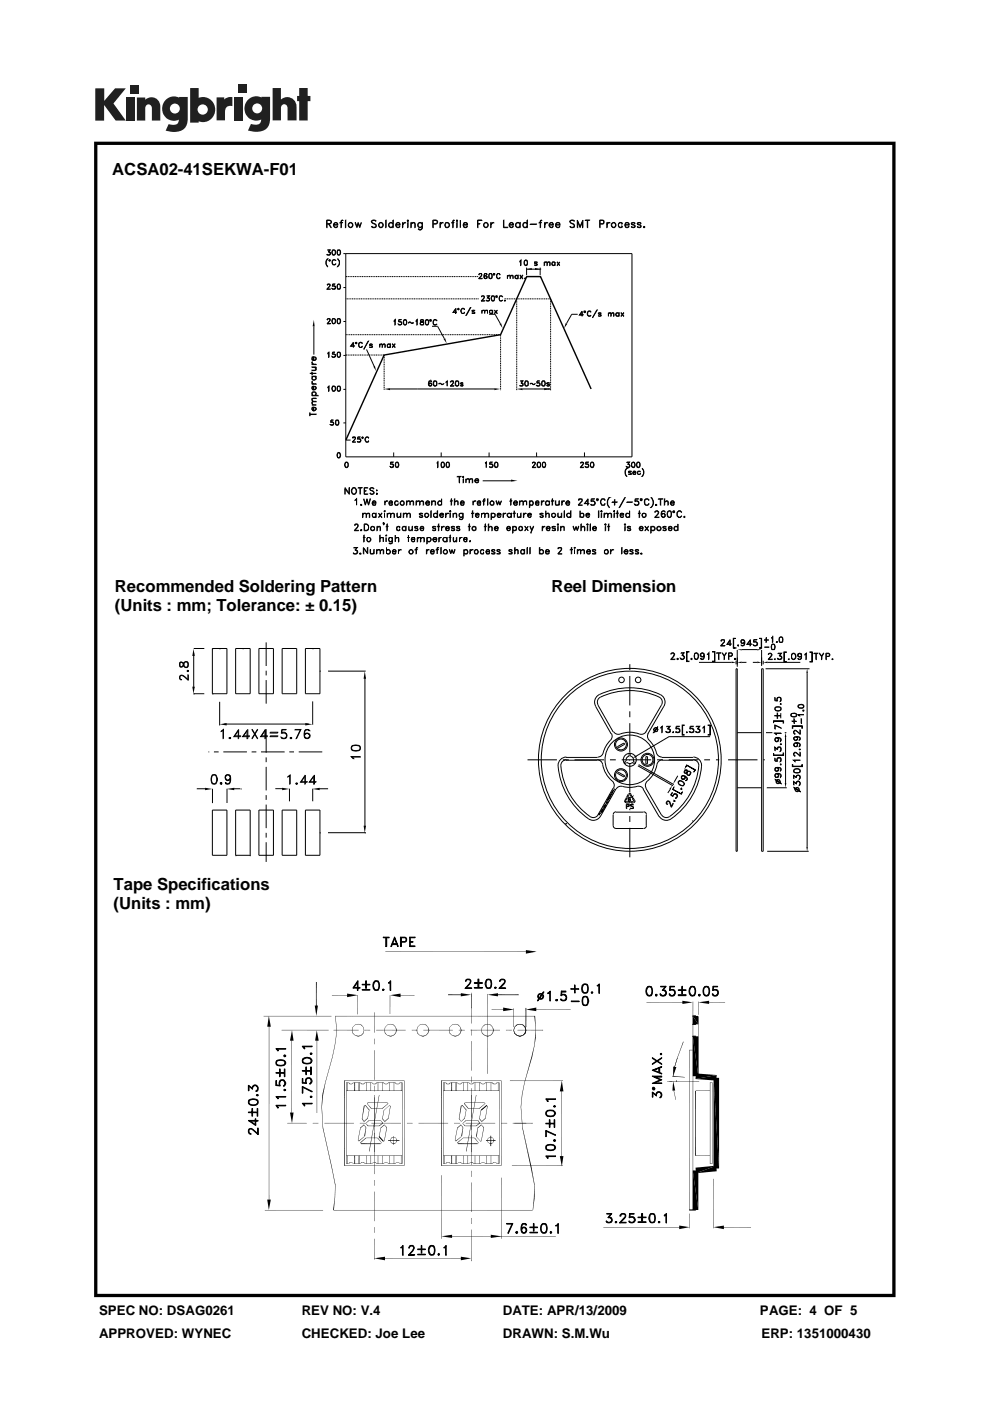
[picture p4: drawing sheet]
<svg xmlns="http://www.w3.org/2000/svg" width="210mm" height="297mm" viewBox="0 0 210 297" stroke-linecap="round" stroke-linejoin="round" font-family="sans-serif">
<defs><g id="words">
<g font-size="3.5">
<text x="23.8" y="37.1">ACSA02-41SEKWA-F01</text>
<text x="24.4" y="125.5">Recommended Soldering Pattern</text>
<text x="117" y="125.5">Reel Dimension</text>
<text x="24.4" y="129.6">(Units : mm; Tolerance: ± 0.15)</text>
<text x="24.1" y="188.6">Tape Specifications</text>
<text x="24.1" y="192.7">(Units : mm)</text>
</g>
<g font-size="2.8">
<text x="21" y="278.7">SPEC NO: DSAG0261</text>
<text x="64" y="278.7">REV NO: V.4</text>
<text x="106.6" y="278.7">DATE: APR/13/2009</text>
<text x="161.2" y="278.7">PAGE: 4 OF 5</text>
<text x="21" y="283.6">APPROVED: WYNEC</text>
<text x="64" y="283.6">CHECKED: Joe Lee</text>
<text x="106.7" y="283.6">DRAWN: S.M.Wu</text>
<text x="161.5" y="283.6">ERP: 1351000430</text>
</g>
</g></defs>
<g fill="#231f20">
<path d="M20.2 18.7h1.9v2.7l2.3-2.7h2.3l-2.6 3.2 2.6 3.7h-2.2l-2.4-3.3v3.3h-1.9z"/>
<path d="M26.7 20.7h1.8v4.9h-1.8z"/>
<path d="M49.6 20.7h1.8v4.9h-1.8z"/>
<path d="M27.6 18h1.8v1.8h-1.8z"/>
<path d="M50.6 17.9h1.8v1.8h-1.8z"/>
<path d="M29 20.7h1.8v.4a1.9 1.9 0 0 1 2.2-.3 1.9 1.9 0 0 1 1 2v2.8h-1.8v-2.7a.7 .7 0 0 0-.7-.8 .7 .7 0 0 0-.7 .8v2.7h-1.8z"/>
<path d="M45.9 20.6h1.7v.5a2.02 2.02 0 0 1 1.7-.5v1.9h-.2a1.12 1.12 0 0 0-1.4 1.3v1.7h-1.8z"/>
<path d="M57.8 18.7h1.8v2.4a1.98 1.98 0 0 1 2.2-.3 1.98 1.98 0 0 1 1.1 2v2.7h-1.9v-2.6a.7 .7 0 0 0-.7-.8 .7 .7 0 0 0-.7 .8v2.6h-1.8z"/>
<path d="M63.5 18.7h1.8v1.6h.5v1.1h-.5v4.1h-1.8v-4.1h-.5v-1.1h.5z"/>
<path d="M40.3 18.7v7.3h1.8v-.3a2.63 2.63 0 0 0 3.5-2.5 2.63 2.63 0 0 0-3.5-2.5v-2zM41.9 23.2a1.1 1.1 0 0 1 2.2 0 1.1 1.1 0 0 1-2.2 0z"/>
<path d="M35.3 21a2.56 2.56 0 0 0-.6 3.3 2.56 2.56 0 0 0 3.2 1.1 1.09 1.09 0 0 1-1.5 1.1l-.6-.2-.7 1.4a5.3 5.3 0 0 0 3.8-.2 2.69 2.69 0 0 0 .9-2.4v-4.5h-1.8v.1l-.8-.2a2.44 2.44 0 0 0-1.9 .5zM36 23a1.06 1.06 0 0 1 2.1 0 1.06 1.06 0 0 1-2.1 0z"/>
<path d="M52.8 21a2.56 2.56 0 0 0-.6 3.3 2.56 2.56 0 0 0 3.2 1 1.09 1.09 0 0 1-1.5 1.1l-.7-.1-.6 1.4a5.3 5.3 0 0 0 3.7-.3 2.69 2.69 0 0 0 1-2.3v-4.6h-1.8v.2l-.9-.3a2.44 2.44 0 0 0-1.8 .6zM53.5 23a1.06 1.06 0 0 1 2.1 0 1.06 1.06 0 0 1-2.1 0z"/>
</g>
<g fill="#000">
<path d="M111.7 57.1l1.1-.3v.4zM113.5 56.8l1.1 .3-1.1 .1zM66.6 67.8l.1 1.4h-.4zM79.2 77.7l.3-.1 .3 1.1zM94.1 71.9l.3-.2 .4 1.1zM105.9 68.7l.4-.2 .3 1.1zM120 68.5l.3 .2-.6 .9zM81.5 82.5l1.2-.2v.4zM104.8 82.3l1.3 .2-1.3 .2zM109.6 82.5l1.2-.2v.4zM115.4 82.3l1.4 .2-1.4 .2zM108.4 101.7l1.3 .2-1.3 .2z"/>
<path d="M41 137.6l.3 1.5h-.5zM156.4 137.7l.9-.1v.3zM160.6 137.6l.9 .1-.9 .2zM40.8 145.6h.5l-.3 1.5zM46.5 153.6l1.6-.3v.5zM64.8 153.3l1.5 .3-1.5 .2zM77.4 142.3l.2 1.6h-.5zM155.2 140.3l.9 .1-.9 .2zM156.4 140.4l.9-.1v.3zM160.6 140.3l.9 .1-.9 .2zM161.9 140.4l.9-.1v.3zM166.6 155.3l.2 1h-.4z"/>
<path d="M171.2 141.8l.2 .9h-.4zM43.5 167l1.5 .3-1.5 .2zM48.1 167.3l1.6-.3v.5zM59.8 167l1.6 .3-1.6 .2zM66.3 167.3l1.5-.3v.5zM77.1 175.1h.5l-.2 1.5zM134.2 160.8l.8-.7 .1 .3zM142.6 166.5l-.4 .9-.2-.1zM143.1 165.4l.2 .1-.6 .8zM166.4 166h.4l-.2 1zM171 179.6h.4l-.2 .9zM57 215.4l.4 2.3h-.7z"/>
<path d="M66.8 213.2h.6l-.3 2.2zM71.2 219.8l-.2 1.8zM71.3 217.9l.1 .7zM71.3 218.6l-.1 1.2zM71.2 219.8l-.1 1.8zM71.3 218.6v1.2zM73.6 210.7l2.3 .3-2.3 .4zM74.6 218.4l.2 .7zM74.7 218.4l.1 .7zM74.8 219.1l.1-.1 .4 .5zM74.8 217.8l-.2 .6zM74.9 219l.4 .5z"/>
<path d="M74.9 217.8l-.3 .6zM75.3 219.5l.7 .3zM75.3 219.5l.7 .1v.2zM75.3 217.3l-.5 .5zM74.8 217.8l.5-.5zM76 219.6l.7-.1-.7 .3zM76 219.6l.7-.1zM75.3 217.3l.7-.2zM75.3 217.3l.7-.1zM77 219l.1 .1-.5 .4zM76 217.1l.6 .2zM76.6 219.5l.5-.4-.4 .4z"/>
<path d="M76 217.1l.7 .2zM77.2 218.4l-.2 .6zM76.6 217.3h.1l.3 .5zM77.3 218.4l-.2 .7zM76.7 217.3l.4 .5zM77 217.8l.2 .6zM77.1 217.8l.2 .6zM77.3 218.4h1.2zM81.5 218.4l.2 .7zM81.6 218.4l.1 .7zM81.7 219.1v-.1l.5 .5zM81.7 217.8l-.2 .6z"/>
<path d="M81.7 219l.5 .5zM82.2 219.5l.6 .3zM82.2 219.5l.6 .1v.2zM82.2 217.3l-.5 .5zM81.7 217.8l.5-.5zM82.8 219.6l.7-.1-.7 .3zM82.8 219.6l.7-.1zM82.2 217.3l.6-.2zM82.2 217.3l.6-.1zM83.4 219.5l.5-.5v.1zM82.8 217.1l.6 .2zM83.4 219.5l.5-.4-.4 .4z"/>
<path d="M82.8 217.1l.7 .2zM84 218.4h.2l-.3 .6zM83.4 217.3h.1l.4 .5zM84.2 218.4l-.3 .7v-.1zM83.5 217.3l.4 .5zM83.9 217.8l.1 .6zM83.9 217.8l.3 .6h-.2zM82.8 211l2.2-.3v.7zM87.3 218.4h1.3zM88.3 218.4l.2 .7zM88.4 218.4l.1 .7zM88.5 219.1l.1-.1 .4 .5z"/>
<path d="M88.5 217.8l-.2 .6zM88.6 219l.4 .5zM88.6 217.8l-.3 .6zM89 219.5l.7 .3zM89 219.5l.7 .1v.2zM89 217.3l-.5 .5zM88.5 217.8l.5-.5zM89.7 219.6l.7-.1-.7 .3zM89.7 219.6l.7-.1zM89 217.3l.7-.2zM89 217.3l.7-.1zM90.7 219l.1 .1-.5 .4z"/>
<path d="M89.7 217.1l.6 .2zM90.3 219.5l.5-.4-.4 .4zM89.7 217.1l.7 .2zM90.9 218.4h.2l-.4 .6zM90.3 217.3h.1l.3 .5zM91.1 218.4l-.3 .7-.1-.1zM90.4 217.3l.4 .5zM90.7 217.8l.2 .6zM90.8 217.8l.3 .6h-.2zM95.2 218.4l.2 .7zM95.3 218.4l.1 .7zM95.4 219.1l.1-.1 .4 .5z"/>
<path d="M95.4 217.8l-.2 .6zM95.5 219l.4 .5zM95.5 217.8l-.3 .6zM95.9 219.5l.7 .3zM95.9 219.5l.7 .1v.2zM95.9 217.3l-.5 .5zM95.4 217.8l.5-.5zM96.6 219.6l.6-.1-.6 .3zM96.6 219.6l.6-.1zM95.9 217.3l.7-.2zM95.9 217.3l.7-.1zM97.6 219l.1 .1-.5 .4z"/>
<path d="M96.6 217.1l.6 .2zM97.2 219.5l.5-.4-.5 .4zM97.3 218.4h1.3zM97.7 218.4h.2l-.3 .6zM97.2 217.3l.4 .5zM97.9 218.4l-.2 .7-.1-.1zM97.2 217.3l.5 .5zM97.7 210.6l2.2 .3-2.2 .3zM97.6 217.8l.1 .6zM97.7 217.8l.2 .6h-.2zM99.9 218.3l.1 1.2zM102.1 218.4l.1 .7z"/>
<path d="M102.2 219.1l.1-.1 .4 .5zM102.2 217.8l-.1 .6zM102.3 219l.5 .5h-.1zM102.3 217.8l-.2 .6zM102.7 219.5h.1l.6 .3zM102.7 217.3h.1l-.6 .5zM102.8 219.5l.6 .1v.2zM102.2 217.8l.6-.5zM103.4 219.6l.7-.1-.7 .3zM103.4 219.6l.7-.1zM102.7 217.3l.7-.2zM102.7 217.3l.7-.1z"/>
<path d="M104.4 219l.1 .1-.5 .4zM103.4 217.1l.6 .2zM104 219.5l.5-.4-.4 .4zM103.4 217.1l.7 .2zM104.6 218.4h.2l-.4 .6zM104 217.3h.1l.3 .5zM104.8 218.4l-.3 .7-.1-.1zM104.1 217.3l.4 .5zM104.4 217.8l.2 .6zM104.5 217.8l.3 .6h-.2zM103.4 210.9l2.2-.3v.6zM106.7 213.6l2.3 .4-2.3 .4z"/>
<path d="M107.3 218.4h1.3zM108.9 218.4l.2 .7zM109 218.4l.1 .7zM109.1 219.1l.1-.1 .4 .5zM109.1 217.8l-.2 .6zM109.2 219l.5 .5h-.1zM109.2 217.8l-.3 .6zM109.6 219.5h.1l.6 .3zM109.6 217.3h.1l-.6 .5zM109.7 219.5l.6 .1v.2zM109.1 217.8l.6-.5zM110.3 219.6l.7-.1-.7 .3z"/>
<path d="M110.3 219.6l.7-.1zM109.6 217.3l.7-.2zM109.6 217.3l.7-.1zM111.3 219l.2 .1-.6 .4zM110.3 217.1l.6 .2zM110.9 219.5l.6-.4-.5 .4zM110.3 217.1l.7 .2zM111.5 218.4h.1l-.3 .6zM110.9 217.3h.1l.3 .5zM111.6 218.4l-.1 .7-.2-.1zM111.3 217.8h.2v.6zM111 217.3l.5 .5h-.2z"/>
<path d="M111.5 201.4l2.3 .4-2.3 .4zM111.5 217.8l.1 .6h-.1zM113.5 219.8l-.2 1.8zM113.6 217.9l.1 .7zM113.6 218.6l.1 1.2h-.2zM113.6 218.6l.1 1.2zM113.5 219.8h.2l-.3 1.8zM111.5 214l2.2-.4v.8zM144.7 212.2l2.2 .3-2.2 .4zM146.9 215.4l1.2 1.8h-1.2zM146.9 219.7l1.2 8.5h-1.2zM146.9 215.4h1.2v1.8z"/>
<path d="M146.9 219.7h1.2v8.5zM148.1 212.5l2.3-.3v.7zM61.5 235.9h.8l-.4 2.3zM61.9 218.4l.4 2.2h-.8zM66.3 238.1h1.2zM66.3 238.2l1.2-.1zM67.2 218.4l.4 2.2h-.8zM68.5 239.2l1.8 8.3zM68.5 239.2v-.1l1.9 8.3zM69 229.5l-.5 2.7-.1-.1zM69 229.5l-.5 2.7zM70.5 224l-1.5 5.5z"/>
<path d="M71 221.6l-.5 2.4zM71 221.6l-.4 2.4zM73.6 229.5l.1 1.8zM74 229.6v-.1l.2 .4zM73.4 229.6l.6-.1zM73.4 229.5h.6zM74 229.5l.3 .3-.1 .1zM74.2 229.9h.4zM74.3 229.8l.3 .1zM74.6 229.8l.4-.2zM74.9 229.5l.1 .1-.4 .2zM75.1 229.5l.2 1.8h-.2z"/>
<path d="M75.1 229.5h.2v1.8zM76.1 229.5l.1 1.8h-.1zM76.1 229.5h.1v1.8zM76.3 238.1h1.2zM76.3 238.2l1.2-.1zM76.4 239.1l-.5 2.6zM76.4 239.1l.8-.7-.7 .8zM75 229.6l1.4-.1zM75 229.5h1.4zM76.4 229.6l.1-.1 .2 .4zM76.4 239.1l-.4 2.6zM77.2 238.4l.1 .1-.8 .7z"/>
<path d="M76.5 229.5l.2 .3v.1zM76.7 229.8l.5 .1h-.5zM76.7 237.2l.6 .5-.1 .1zM76.7 229.8l.5 .1zM76.8 237.2l.5 .5-.6-.5zM77.3 229.5l.1 .1-.3 .2zM77.2 237.7l.7-.6-.6 .7zM77.2 238.5l.5 .5-.1 .1zM77.1 229.8l.3-.2-.2 .3zM77.9 237.1l.1 .1-.7 .6zM77.2 238.5l.5 .5zM77.4 234.3l-.1 .2z"/>
<path d="M77.4 234.3l.1 .1-.2 .1zM77.2 234.4h.1l-.5 2.8zM77.4 234.4l1 .9-.1 .1zM77.5 234.3l.9 1-1-.9zM77.5 238.2l.8-.7zM77.5 238.2l.6 .5-.1 .1zM77.6 239l-.2 1.9h-.1zM77.6 238.2l.7-.7 .1 .1zM77.5 238.2l.6 .5zM77.6 239l-.2 1.9zM77.7 229.5l.1 1.8zM77.8 233.9l1 1.1z"/>
<path d="M77.8 234l1 1h-.1zM78 233.8l-.2 .2zM78 233.8l.1 .1-.3 .1zM78.3 235.3l-.4 1.9zM78.3 235.3l-.3 1.9zM78.6 229.5l.1 1.8zM77.4 229.6l1.5-.1zM77.4 229.5h1.5zM78.9 229.6v-.1l.3 .4zM78.9 229.5l.3 .4zM79.2 229.8l.4 .1zM79.4 220.2l.1 1.2z"/>
<path d="M79.4 230.2l.1 1.2zM79.5 229.8l.4-.3 .1 .1zM79.5 229.8l.5-.2-.4 .3zM80.1 229.5l.1 1.8zM80.4 238.7l.8-.6-.7 .7zM80.4 232.2l-2 12zM80.5 238.8l.7-.7v.1zM80.7 239.1l-.3 1.9zM80.7 237.5l.5 .6zM80.7 237.6l.5 .5v.1zM80.7 239.1l.8-.7-.7 .8zM80.7 239.1l-.2 1.9z"/>
<path d="M81.5 238.4l.1 .1-.8 .7zM81.1 229.5l.1 1.8zM81.1 235l1.2-1.1-1.1 1.1zM81.1 237.2l.6 .5-.1 .1zM81.2 235l1.1-1.1zM81.1 237.2h.1l.5 .5zM81.4 229.5l.3 .4-.4-.3zM79.9 229.6l1.5-.1zM79.9 229.5h1.5zM81.4 235.4l1.2-1zM81.4 235.4l-.3 1.8zM81.4 229.5l.3 .4z"/>
<path d="M81.5 235.4l1.2-1zM81.5 238.5l.6 .5-.1 .1zM81.4 235.4l-.2 1.8zM81.6 237.7l.7-.6-.6 .7zM81.5 238.5l.6 .5zM82.3 237.1l.1 .1-.7 .6zM81.7 229.8l.4 .1zM82 239l-.5 2.8zM82 239l-.4 2.8zM82.1 229.8l.3-.2zM82.3 229.5l.1 .1-.3 .2zM82.2 233.9h.1v.1z"/>
<path d="M82.3 233.8v.1h-.1zM82.6 229.5l.1 1.8zM82.6 234.4l.2 .1v.1zM82.6 234.4l.2 .1zM83.5 229.5l.1 1.8zM83.9 229.5l.2 .4-.3-.3zM82.3 229.6l1.6-.1zM82.3 229.5h1.6zM83.9 229.5l.2 .4zM84.1 229.8l.4 .1zM84.5 229.8l.4-.2zM84.8 229.5l.1 .1-.4 .2z"/>
<path d="M85 229.5l.1 1.8zM84.8 229.6l.5-.1zM84.8 229.5h.5zM86.3 238.1h1.2zM86.3 238.2l1.2-.1zM94.2 229.5l.1 1.8zM94.5 229.6l.1-.1 .2 .4zM94 229.6l.5-.1zM94 229.5h.5zM94.6 229.5l.3 .3-.1 .1zM94.8 229.9h.5zM94.9 229.8l.4 .1z"/>
<path d="M95.5 229.5v.1l-.3 .2zM95.2 229.8l.3-.2-.2 .3zM95.7 229.5l.2 1.8h-.2zM95.7 229.5h.2v1.8zM96.3 238.1h1.3zM96.3 238.2l1.3-.1zM96.6 229.5l.2 1.8h-.2zM96.6 229.5h.2v1.8zM97 239.1l-.5 2.6zM97 239.1l.7-.7-.6 .8zM95.5 229.6l1.5-.1zM95.5 229.5h1.5z"/>
<path d="M97 229.6l.1-.1 .2 .4zM97 239.1l-.4 2.6zM97.7 238.4l.1 .1-.7 .7zM97.1 229.5l.2 .4zM97.3 237.2l.5 .6zM97.3 229.8l.4 .1zM97.3 237.2h.1l.4 .5zM97.9 229.5l.1 .1-.3 .2zM97.7 238.5l.6 .5-.1 .1zM97.7 229.8l.3-.2-.3 .3zM98.5 237.1l-.7 .7zM98.5 237.1l.1 .1-.8 .6z"/>
<path d="M97.7 238.5l.6 .5zM98 234.3l-.2 .2zM98 234.3l.1 .1-.3 .1zM97.7 234.4h.2l-.5 2.8zM98 234.4l.9 .9-.1 .1zM98.1 238.2l.7-.7zM98.1 238.2l.6 .5-.1 .1zM98 234.4l.1-.1 .8 1zM98.2 239l-.2 1.9h-.2zM98.2 238.2l.6-.7 .1 .1zM98.1 238.2l.6 .5zM98.2 239l-.2 1.9z"/>
<path d="M98.3 229.5v1.8zM98.4 234l1 1h-.1zM98.6 233.8l-.1 .2-.1-.1zM98.4 234l.1-.1 .9 1.1zM98.6 233.8l.1 .1-.2 .1zM98.8 235.3l-.3 1.9zM98.8 235.3l-.2 1.9zM99.2 229.5l.1 1.8zM98 229.6l1.4-.1zM98 229.5h1.4zM99.4 229.6l.1-.1 .3 .4zM99.5 229.5l.3 .4z"/>
<path d="M99.8 229.8l.4 .1zM99.9 228.3l.1 1.2zM99.9 238.3l.1 1.2zM100.1 229.8l.4-.3v.1zM100.1 229.8l.4-.2-.3 .3zM100.7 229.5l.1 1.8zM101 232.2l-2.1 12zM101 238.7l.7-.6-.7 .7zM101 238.8l.7-.7 .1 .1zM101.3 239.1l-.2 1.9h-.1zM101.3 237.6l.5 .5-.1 .1zM101.3 239.1l.8-.7-.7 .8z"/>
<path d="M101.3 239.1l-.2 1.9zM101.4 237.5l.4 .6-.5-.5zM102.1 238.4v.1l-.7 .7zM101.6 229.5l.1 1.8zM101.6 235l1.3-1.1-1.2 1.1zM101.6 237.2l.6 .5-.1 .1zM101.7 235l1.2-1.1zM101.7 237.2l.5 .5-.6-.5zM101.9 229.6l.1-.1 .2 .4zM102 235.4l1.2-1zM102 235.4l-.4 1.8zM102 229.5l.2 .4z"/>
<path d="M100.5 229.6l1.5-.1zM100.5 229.5h1.5zM102.1 235.4l1.1-1zM102.1 238.5l.6 .5-.1 .1zM102 235.4l-.3 1.8zM102.1 237.7l.8-.6-.7 .7zM102.1 238.5l.6 .5zM102.9 237.1l.1 .1-.8 .6zM102.2 229.8l.5 .1zM102.6 239l-.5 2.8zM102.7 229.8l.3-.2zM102.9 229.5l.1 .1-.3 .2z"/>
<path d="M102.7 233.9l.2 .1zM102.8 233.8l.1 .1h-.2zM103.2 229.5v1.8zM103.2 234.4l.2 .1-.1 .1zM103.2 234.4l.2 .1zM104.1 229.5l.1 1.8zM104.3 229.6l.1-.1 .3 .4zM104.4 229.5l.4 .3-.1 .1zM102.9 229.6l1.5-.1zM102.9 229.5h1.5zM104.7 229.9h.4zM104.8 229.8l.3 .1z"/>
<path d="M105.1 229.8l.3-.2zM105.4 229.5v.1l-.3 .2zM105.6 229.5l.1 1.8zM105.4 229.6l.5-.1zM105.4 229.5h.5zM106.3 238.1h1.3zM106.3 238.2l1.3-.1zM110.8 239.2l1.9 8.2-.1 .1zM110.9 239.1l1.8 8.3zM111.2 229.5l-.4 2.7zM112.7 224l-1.5 5.5zM112.7 224h.2l-1.6 5.5z"/>
<path d="M113.3 221.6l-.4 2.4h-.2zM113.3 221.6l-.4 2.4zM119.2 229.1l.3 2.3h-.8zM141.5 229.2h1.1zM141.5 229.3l1.1-.1zM142.8 229.2l.4 2h-.6zM142.9 231.2l.4 2zM143 231.2l.4 2zM143 226.2l-.2 2zM143.1 226.2l-.3 2zM142.8 226.1l.7 .1-.7 2zM144.9 220.8l-1.3 3.5z"/>
<path d="M143.6 224.3l-.6 1.9zM144.9 220.8l.1 .1-1.3 3.4zM143.7 224.3l-.7 1.9zM146.3 222.6h.6zM146.3 222.7l.6-.1zM147.5 228.8l4.5-.9-.1 1.2zM147.6 227.6l4.4 .3-4.5 .9zM150.6 229.5h.5zM150.6 229.6l.5-.1zM151.3 228.5l1.2 19.2h-1.2zM151.3 228.5h1.2v19.2zM56.7 254.3h.7l-.4 2.2z"/>
<path d="M70.3 247.5l.8 3.8zM70.3 247.5l.1-.1 .8 3.8zM73.6 245l.1 1.7zM73.4 246.7l.6-.1zM73.4 246.6h.6zM74.2 246.4l.1 .1-.3 .2zM74 246.7l.3-.2zM74.2 246.4l.4 .1zM74.6 246.4l.3 .3zM74.6 246.4l.4 .3zM75.1 245l.2 1.7h-.2zM75.1 245h.2v1.7z"/>
<path d="M75.9 241.7l.3 .2-.1 .1zM75.9 241.7l.3 .2zM76.1 245l.1 1.7h-.1zM76.1 241.9l1.2-1-1.1 1.1zM76.2 242l1.1-1.1zM76.1 245h.1v1.7zM75 246.7l1.4-.1zM75 246.6h1.4zM76.4 242.2l1.2-1-1.1 1.1zM76.4 242.3l.3 .2zM76.5 242.3l1.1-1.1 .1 .1zM76.4 242.3l.1-.1 .2 .3z"/>
<path d="M76.7 246.4v.1l-.3 .2zM76.4 246.7l.3-.2zM76.7 246.4l.4 .1zM76.7 246.4h.5zM77.1 246.5l.1-.1 .1 .3zM77.2 246.4l.2 .3zM77.7 245l.1 1.7zM78.6 245l.1 1.7zM77.4 246.7l1.5-.1zM77.4 246.6h1.5zM79.2 246.4l-.3 .3zM78.9 246.7l.3-.2z"/>
<path d="M79.4 240.2l.1 1.2zM79.4 250.2l.1 1.2zM79.2 246.4l.3 .1zM79.2 246.4h.4zM79.5 246.5l.1-.1 .3 .3zM79.6 246.4l.4 .3zM80 241.3l1 1zM80 241.3l.1-.1 .9 1.1zM80.1 245l.1 1.7zM80.4 241l.9 1zM80.7 242.5l.3-.2zM81.1 245l.1 1.7z"/>
<path d="M81.5 241.8l-.2 .3zM81.5 241.8l.1 .1-.3 .2zM79.9 246.7l1.5-.1zM79.9 246.6h1.5zM81.7 246.4l-.4 .3zM81.3 246.7l.4-.2zM81.7 246.4l.4 .1zM82.1 246.4l.2 .3zM82.1 246.4l.3 .3zM82.6 245l.1 1.7zM82.8 241.8v.3zM82.8 241.8l.1 .3z"/>
<path d="M82.8 242.1l.3 .3zM82.8 241.5v.3zM82.9 242.1l.3 .2-.1 .1zM82.9 241.5l-.1 .3zM83.2 242.3l.3 .3-.4-.2zM83.1 241.1l.1 .1-.4 .3zM83.2 242.3l.3 .1v.2zM82.8 241.5l.4-.3zM83.4 240.9l.1 1.8zM83.5 242.4h.4l-.4 .2zM83.5 242.4l.4-.1zM83.1 241.1l.4-.1z"/>
<path d="M83.1 241.1h.4zM83.5 245l.1 1.7zM83.9 242.3l.2-.2zM84 242.1l-.1 .2zM83.5 241l.4 .2zM82.3 246.7l1.6-.1zM82.3 246.6h1.6zM84.1 241.8h.2l-.3 .3zM83.9 241.1l.1 .4zM84.3 241.8l-.3 .3zM84 241.5l.1 .3zM83.9 241.1l.2 .4z"/>
<path d="M84.1 246.4l-.3 .3zM83.8 246.7l.3-.2zM84.1 241.5l.2 .3h-.2zM84.1 246.4l.4 .1zM84.5 246.4l.3 .3zM84.5 246.4l.4 .3zM85 245l.1 1.7zM84.8 246.7l.5-.1zM84.8 246.6h.5zM94.2 245l.1 1.7zM94 246.7l.5-.1zM94 246.6h.5z"/>
<path d="M94.8 246.4l.1 .1-.4 .2zM94.5 246.7l.4-.2zM94.8 246.4l.4 .1zM94.8 246.4h.5zM95.2 246.5l.1-.1 .2 .3zM95.3 246.4l.2 .3zM95.7 245l.2 1.7h-.2zM95.7 245h.2v1.7zM96.5 241.7l.2 .2-.1 .1zM96.5 241.7l.2 .2zM96.6 245l.2 1.7h-.2zM96.6 241.9l1.3-1-1.2 1.1z"/>
<path d="M96.7 242l1.2-1.1zM96.6 245h.2v1.7zM97 242.2l1.3-1-1.2 1.1zM95.5 246.7l1.5-.1zM95.5 246.6h1.5zM97 242.3l.2 .2zM97.1 242.3l1.2-1.1zM97 242.3l.1-.1 .1 .3zM97.3 246.4l-.3 .3zM97 246.7l.3-.2zM97.3 246.4l.4 .1zM97.3 246.4h.4z"/>
<path d="M97.7 246.5v-.1l.2 .3zM97.7 246.4l.3 .3zM98.3 245v1.7zM99.2 245l.1 1.7zM98 246.7l1.4-.1zM98 246.6h1.4zM99.8 246.4l-.4 .3zM99.4 246.7l.4-.2zM99.9 248.2l.1 1.3zM99.9 258.2l.1 1.3zM99.8 246.4l.3 .1zM99.8 246.4h.4z"/>
<path d="M100.1 246.5l.1-.1 .3 .3zM100.2 246.4l.3 .3zM100.6 241.3l1 1zM100.7 245l.1 1.7zM100.6 241.3l.1-.1 .9 1.1zM101 241l1 1zM101.3 242.5l.3-.2zM101.6 245l.1 1.7zM102.1 241.8l-.1 .3-.1-.1zM100.5 246.7l1.5-.1zM100.5 246.6h1.5zM102.1 241.8v.1l-.1 .2z"/>
<path d="M102.2 246.4l-.3 .3zM101.9 246.7l.3-.2zM102.2 246.4l.5 .1zM102.7 246.4l.2 .3zM102.7 246.4l.3 .3zM103.2 245v1.7zM103.3 241.8l.1 .3zM103.4 241.8l.1 .3zM103.4 242.1l.4 .3zM103.4 241.5l-.1 .3zM103.5 242.1l.3 .3zM103.5 241.5l-.2 .3z"/>
<path d="M103.8 242.3l.3 .3zM103.8 242.3l.3 .1v.2zM103.8 241.1l-.4 .4zM103.4 241.5l.4-.3zM104.1 242.4h.3l-.3 .2zM104.1 242.4l.3-.1zM103.8 241.1l.3-.1zM103.8 241.1h.3zM104.1 245l.1 1.7zM104.4 242.3l.3-.2zM104.6 242.1l-.2 .2zM104.1 241l.3 .2z"/>
<path d="M102.9 246.7l1.5-.1zM102.9 246.6h1.5zM104.7 241.8h.2l-.3 .3zM104.4 241.1l.2 .4zM104.9 241.8l-.3 .3zM104.6 241.5l.1 .3zM104.4 241.1l.3 .4zM104.7 246.4l.1 .1-.5 .2zM104.3 246.7l.5-.2zM104.7 241.5l.2 .3h-.2zM104.7 246.4l.4 .1zM105.1 246.4l.3 .3z"/>
<path d="M105.6 245l.1 1.7zM105.4 246.7l.5-.1zM105.4 246.6h.5zM112.6 247.5l.7 3.8zM112.6 247.5l.1-.1 .7 3.8zM118.7 245.1h.8l-.3 2.2zM146.9 248.2l1.2 8.3h-1.2zM146.9 248.2h1.2v8.3zM150.6 246.6h.5zM150.6 246.7l.5-.1zM147.5 247.6l4.4-.5-4.3 1.7zM147.6 248.8l4.3-1.7 .1 1.2z"/>
<path d="M151.3 260.2l2.2-.4v.8zM79.4 260.2l.1 1.2zM79.4 266.8l2.3-.4v.8zM93.6 262.1l2.3-.3v.7zM97.7 266.4l2.2 .4-2.2 .4zM104.1 261.8l2.3 .3-2.3 .4zM144.1 259.8l2.2 .4-2.2 .4z"/>
<path d="M20 30v245h169.9v-245zM20.7 30.7h168.6v243.6h-168.6z"/>
</g>
<g fill="none" stroke="#000" stroke-width=".21">
<path d="M69.4 53.9l.1 .1M69.4 47.4l.7-.1 .1-.4-.8-.2-.1 1.6v-1.6h.6l.4 .2a.46 .46 0 0 1-.4 .6h-.5M69.4 55l.1-.1-.3 .4v.8l.2 .5a1.3 1.3 0 0 1 0-1.6zM69.7 53.4h.3a.38 .38 0 0 1-.1 .6 .38 .38 0 0 1-.5-.1v.1h.6v-.1M69.7 47.5l.6 .8-.5-.8M69.7 53.4l.3-.4h-.6h.6l-.4 .4 .4 .3M69.8 53.4l.2 .3-.2 .3M69.8 55.1h.2v.2l-.1 .1zM69.8 55.2h.2zM70.5 55.3l.3-.3 .4 .3-.1-.2h-.5a.64 .64 0 0 0 .2 1l.4-.2-.1 .2h-.5l-.1-.2zM70.5 53.1h.5M70.5 53h.5l.1 .2v.7l-.1 .1a.56 .56 0 0 1-.6-.3 .56 .56 0 0 1 .1-.7z"/>
<path d="M70.6 53l-.1 .4 .1 .6M70.9 47.4l.1-.1a.36 .36 0 0 1 .4 0 .36 .36 0 0 1 .2 .4h-.8zM71 53l.1 .4v.5l-.1 .1h-.5M71 47.3l.3-.1 .3 .3v.2h-.8l.2 .4a.36 .36 0 0 0 .6-.2v.1a.53 .53 0 0 1-.8 .1 .53 .53 0 0 1 .2-.8zM71.6 54.9l.4 .4v.8l-.4 .5a1.05 1.05 0 0 0 0-1.7zM71.6 54h.5M71.6 53a.57 .57 0 0 1 .7 .4 .57 .57 0 0 1-.4 .7l-.3-.1-.1-.4zM71.6 53.1h.5M71.7 53l-.1 .2v.7l.1 .1M72 53l.2 .2v.7l-.2 .1M72.1 47.2l.6 .1zM72.5 46.7l-.2 1.6v-1.4l.4-.2-.3 .1"/>
<path d="M73.3 46.7v1.6zM73.3 53.8v43.1h60.7v-43.1h-61.2M75.3 47.2l.4 .8 .3-.8 .3 .8 .3-.8-.3 1.1-.3-.9-.3 .9zM78.8 46.9a.6 .6 0 0 1 1 0l-.4-.2-.6 .2 .2 .4 .8 .4v.3a.6 .6 0 0 1-1 0l.3 .2 .7-.2v-.2l-.8-.5zM81.8 46.7l.1 1.6zM83.3 46.7l.1 1.6zM84.1 47.4l.1-.1a.36 .36 0 0 1 .4 0 .36 .36 0 0 1 .2 .4h-.8zM84.2 47.3l.3-.1 .4 .3v.2h-.9l.2 .4a.36 .36 0 0 0 .6-.2l.1 .1a.53 .53 0 0 1-.9 .1 .53 .53 0 0 1 .2-.8zM85.4 47.2v1.1zM85.5 47.4l.5-.2-.6 .5zM86.4 46.7h.1l.1 .1-.1 .1zM86.5 47.2v1.1z"/>
<path d="M86.5 46.7v.1zM87.1 47.2l.1 1.1zM87.6 47.2l.4 .1 .1 1-.2-1h-.3l-.4 .2zM89.5 47.2v1.3a.47 .47 0 0 1-.4 .3 .47 .47 0 0 1-.4-.3l.3 .2 .4-.1zM91.9 47.4l.7-.1 .1-.4-.2-.2h-.6l-.1 1.6v-1.6h.7l.3 .2-.2 .5-.7 .1M93.3 47.2l.1 1.1zM93.7 47.2l.3 .1h-.3l-.3 .4zM95.8 47.2l.5 .1zM96.1 46.7l-.1 1.6v-1.4l.4-.2-.3 .1M96.9 46.7h.1v.2zM96.9 47.2l.1 1.1zM96.9 46.7l.1 .1z"/>
<path d="M97.6 46.7v1.6M98.4 47.3h.4l.3 .4h-.8zM98.4 47.3l.4-.1 .4 .3v.2h-.9l.1 .4 .4 .1 .3-.3 .1 .1a.55 .55 0 0 1-.9 .1 .55 .55 0 0 1 .1-.8zM101.3 46.7h.9h-.8v1.6zM101.4 47.4l.4 .1h-.4M101.5 59l.8 .1h-.8M101.7 58h.4l.1 .3-.7 .8 .6-.7v-.3l-.1-.1-.5 .3zM102.7 58.7l.1-.2h.3l.2 .2M102.7 58.8l.1 .2h.3l.2-.2M102.8 58.1h.4M102.9 58.5l-.2 .3M102.9 58l-.2 .2v.7l.2 .1"/>
<path d="M103.1 58.5l.2 .3-.2 .2M103.1 58l.2 .2-.1-.2h-.4l-.1 .2a.64 .64 0 0 0 .1 .8l.2 .1 .3-.2v-.3l-.3-.2-.3 .2M103.8 58h.3a.59 .59 0 0 1 .3 .6 .59 .59 0 0 1-.4 .5l-.3-.2-.1-.3zM103.8 58.1h.4M103.8 59h.4M103.9 58l-.2 .2v.7l.2 .1M104.1 47.2l.1 1.1zM104.2 58l.1 .2v.7l-.1 .1M104.2 47.4l.6-.2-.6 .5zM104.7 58h.2v.3h-.1l-.2-.1zM104.7 58.1l.1-.1 .1 .2-.2 .1zM105.5 58h.4l.2 .3-.2-.3h-.3a.7 .7 0 0 0-.1 1h.4l.2-.2-.2 .3h-.3l-.3-.3v-.5z"/>
<path d="M106.8 46.7l.1 1.5 .8 .1h-.9zM107.6 58.6l.5-.3 .1 .8v-.5l-.1-.2zM107.6 58.3v.8M108.1 47.4l.1-.1a.36 .36 0 0 1 .4 0 .36 .36 0 0 1 .2 .4h-.7zM108.2 58.6l.4-.3 .2 .1v.7v-.5l-.2-.2zM108.2 47.3l.4-.1 .3 .3v.2h-.8l.1 .4a.36 .36 0 0 0 .6-.2l.1 .1a.53 .53 0 0 1-.8 .1 .53 .53 0 0 1 .1-.8zM109.2 58.5l.3-.2 .3 .2a.34 .34 0 0 0-.5 0 .34 .34 0 0 0 .1 .5l.4-.1-.1 .2-.5-.2zM109.4 47.4l.3-.2h.3l.3 .2-.3-.1a.48 .48 0 0 0-.6 .4 .48 .48 0 0 0 .6 .5l.3-.2-.3 .3a.56 .56 0 0 1-.6-.3 .56 .56 0 0 1 0-.6zM109.8 58.3l.1 .8zM110.3 55.4l.2-.3v1.2l-.1-1zM110.3 58.3l.6 .8zM110.3 47.2v1.1z"/>
<path d="M110.8 58.3l-.5 .8zM111.1 47.3l.2-.1 .5 .2-.3-.1a.48 .48 0 0 0-.6 .4 .48 .48 0 0 0 .6 .5l.3-.2-.5 .3a.62 .62 0 0 1-.2-1zM111.2 55.4l.2-.3 .4 .1v1l-.4 .1-.2-.2zM111.3 59l.1-.1v.2zM111.4 55.3h.4M111.4 55.2l-.2 .4 .2 .6M111.4 56.1h.4M111.4 59h.1M111.7 55.2l.2 .4-.2 .6M111.7 57.1h2.9M111.7 56.7v1.6M111.8 46.7l.1 1.6z"/>
<path d="M112.5 47.5l1.3 .1zM113.4 56.1l.1 .1M113.4 55.7l.6 .4-.3 .2-.3-.2M113.4 56.1h.5M113.4 55.6h.5M113.5 55.5v.3M113.8 55.5l.2 .2-.1-.2h-.5v.3l.5 .2M113.8 56v.2M114.3 47.2l.5 .1zM114.6 57.1h.1M114.6 56.7v1.6M114.7 46.7l-.1 1.6v-1.4l.3-.2-.2 .1"/>
<path d="M115.4 55.5l.1 .8zM115.5 55.7l.2-.2h.3l.1 .8-.1-.7-.2-.1zM115.5 47.2l.1 1.1zM115.8 47.3h.4a.46 .46 0 0 0-.6 .4zM116.1 55.7l.2-.2h.3l.1 .8-.1-.7-.3-.1zM116.6 47.4l.5-.1 .2 .4h-.8zM116.7 47.3l.2-.1a.44 .44 0 0 1 .5 .5l-.9 .1a.46 .46 0 0 0 .6 .4l.2-.3 .1 .1-.3 .3a.56 .56 0 0 1-.6-.4 .56 .56 0 0 1 .2-.6zM117.2 55.5h.4l.1 .2-.4-.2-.2 .2v.4h.6a.39 .39 0 0 1-.6 0 .39 .39 0 0 1 .1-.6zM117.7 55.5v.8M117.9 47.7v.1a.47 .47 0 0 0 .3 .4 .47 .47 0 0 0 .4-.1l.1-.2-.1 .3a.52 .52 0 0 1-.7-.2zM118 47.4l.5-.1 .2 .4h-.8zM118 47.3h.6l.1 .4h-.8z"/>
<path d="M118.1 55.5l.6 .8zM118.7 55.5l-.6 .8zM120.8 46.9a.6 .6 0 0 1 1.1 0l-.4-.2-.6 .2 .2 .4 .6 .2 .2 .5a.6 .6 0 0 1-1.1 0l.4 .2 .6-.1v-.4l-.7-.4zM122.4 46.7l.6 1.3 .6-1.3v1.6l-.1-1.3-.5 1.3-.5-1.3-.1 1.3zM124.1 46.7h1zM124.6 46.7v1.6v-1.6M127.3 47.4l.7-.1v-.5l-.7-.1-.1 1.6v-1.6h.8v.7l-.7 .1M128.7 47.2l.1 1.1zM129 47.3h.4a.46 .46 0 0 0-.6 .4zM131.3 47.3l.2-.1 .4 .1v.2v-.2a.48 .48 0 0 0-.6 .1 .48 .48 0 0 0 0 .6 .48 .48 0 0 0 .6 .1v-.2v.3l-.4 .1a.62 .62 0 0 1-.2-1zM132.7 47.3h.4l.3 .4h-.8zM132.7 47.3l.4-.1 .4 .3v.2h-.9l.1 .4 .4 .1 .3-.3 .1 .1a.55 .55 0 0 1-.9 .1 .55 .55 0 0 1 .1-.8z"/>
<path d="M134 48.1h.6M134 47.3h.6M134 47.5l.7 .4-.1 .3h-.6l-.1-.2 .1 .2M134 47.3v.3M134.6 47.8v.4M134.6 47.3l.1 .1a.47 .47 0 0 0-.4-.2 .47 .47 0 0 0-.4 .2l.1 .2 .6 .2M135.2 48.1h.7M135.2 47.3h.7M135.2 47.5l.6 .2 .2 .3a.46 .46 0 0 1-.4 .3 .46 .46 0 0 1-.5-.3l.2 .2M135.3 47.3v.3M135.8 47.8v.4M135.8 47.3l.2 .1a.46 .46 0 0 0-.4-.3 .46 .46 0 0 0-.5 .3l.1 .2 .7 .2"/>
<path d="M136.6 48l.2 .1-.1 .2zM136.6 48.1l.1 .1zM65.7 79.2h1.4M66.1 79.8h1zM66.1 78.9l.1 .5zM66.1 77.8l1 .1zM66.1 77.2l1 .1zM66.1 76.7l.1 .3 .3 .2M66.2 75.8l.3-.1v.7l-.3-.1zM66.3 79.8v.7l.6-.1 .1-.3-.2-.3 .3 .3-.1 .3-.3 .2-.4-.1-.2-.2zM66.5 76.4l.4-.1a.36 .36 0 0 0-.2-.6l.3 .1 .1 .3a.51 .51 0 0 1-.5 .3 .51 .51 0 0 1-.5-.2l.1-.5h.4v.7M66.6 69.2v6"/>
<path d="M66.7 77.9l.4 .3v.2l-1 .2 .9-.3zM69.4 68.6l.7 .1h-.7M69.4 60.3l.4-.1 .2 .3-.6 .8h.7h-.7l.6-.7v-.3h-.5l-.1 .2zM69.5 74.8l.3-.1v1.1l-.1-1zM69.5 67.6h.5v.3l-.6 .8 .6-.7v-.3l-.2-.1-.4 .2zM70.5 75.6l.1 .1M70.5 61.2l.1 .1M70.5 74.7v.4l.3-.1 .3 .2v.4l-.3 .2-.3-.1-.1-.2 .1 .2h.5l.1-.2M70.5 74.7v.4h.5l.1 .2M70.5 74.7h.6M70.5 67.7h.5M70.5 67.6h.5l.1 .1v.7l-.1 .2a.56 .56 0 0 1-.6-.4 .56 .56 0 0 1 .1-.6z"/>
<path d="M70.6 67.6l-.1 .4 .1 .6M70.9 75.1l.2 .3-.2 .3M70.9 60.6a.35 .35 0 0 1 .3 .4 .35 .35 0 0 1-.3 .3M71 67.6l.1 .4v.4l-.1 .2h-.5M71.1 60.9l-.3-.3-.3 .1v-.5h.6l-.6 .1v.3l.6 .1v.5l-.6 .1-.1-.2 .4 .2 .3-.3M71.6 61.2h.5M71.6 75.7h.5M71.6 74.7a.57 .57 0 0 1 .7 .4 .57 .57 0 0 1-.4 .7l-.3-.1-.1-.4zM71.6 60.3a.56 .56 0 0 1 .7 .3 .56 .56 0 0 1-.2 .7h-.5v-.2l-.1-.4zM71.6 74.8h.5M71.6 60.3h.5M71.6 68.6h.5"/>
<path d="M71.6 67.6a.57 .57 0 0 1 .7 .4 .57 .57 0 0 1-.4 .7l-.3-.1-.1-.4zM71.6 67.7h.5M71.7 74.7l-.1 .1v.7l.1 .2M71.7 60.3l-.1 .2v.6l.1 .2M71.7 67.6l-.1 .1v.7l.1 .2M72 74.7l.2 .1v.7l-.2 .2M72 60.3l.2 .2v.6l-.2 .2M72 67.6l.2 .1v.7l-.2 .2M72.8 68.2h.5M72.8 61h.5M72.8 75.4h.5M74.4 73.3l.8 .1h-.8l.6-.8v1.1"/>
<path d="M75 72.7l-.6 .7M75.4 72.7l.2-.1v.2zM75.4 72.6h.1l.2 .1-.2 .2zM76.1 72.7l.5-.1 .3 .2-.2-.2h-.4l-.2 .2v.6l.3 .3 .5-.3-.2 .3h-.4l-.2-.2zM77.7 74.1l1.7 3.5M78.1 72.3l-.9 1.8zM78.4 73.2l.6 .3-.1 .2h-.5v-.2l.1 .2M78.4 73.6h.5M78.4 73.1h.5M78.5 73v.2M78.9 73.3v.4M78.9 73l.1 .1-.2-.2-.4 .1v.2l.5 .2"/>
<path d="M80.5 73.2l.5-.3 .1 .3v.5l-.1-.7zM80.5 72.9v.8M81.1 73.2l.5-.3 .1 .3v.5l-.1-.7zM82.2 73l.4-.1 .1 .2a.35 .35 0 0 0-.5 .1 .35 .35 0 0 0 .4 .5l.1-.2v.2h-.5zM82.7 72.9l.1 .8zM83.2 72.9l.6 .8zM83.6 68l.2-.3v1.2v-1zM83.8 72.9l-.6 .8zM84.5 68.8h.2M84.9 68.2l.3 .3-.3 .3M85.2 68.4l-.2-.2h-.5l.1-.5h.5l-.5 .1v.4h.3l.3 .1v.5l-.3 .1-.4-.1-.1-.1 .2 .1h.4l.2-.1M85.7 68.8h.4"/>
<path d="M85.7 67.8a.57 .57 0 0 1 .7 .5 .57 .57 0 0 1-.4 .6l-.3-.1-.2-.4zM85.7 67.9h.4M85.8 67.8l-.2 .2v.7l.2 .1M86 67.8l.2 .2v.7l-.2 .1M86.7 68.3l.3-.1 .2 .3h.4v-.2v.2l-.2 .1-.3-.3-.5 .2zM88.2 68l.3-.3v1.2l-.1-1zM89.2 67.9l.1 .3 .6 .3-.1 .3h-.5l-.1-.3 .1-.2 .4-.1 .2-.3-.3-.2zM89.2 68.8h.1M89.3 67.8v.4l.6 .2v.4a.39 .39 0 0 1-.6 .1 .39 .39 0 0 1 0-.6l.5-.2-.1-.3M89.3 67.9h.5M89.9 68.8h-.2M90.4 67.8a.57 .57 0 0 1 .6 .5 .57 .57 0 0 1-.4 .6l-.2-.1-.2-.4z"/>
<path d="M90.4 67.9h.4M90.4 68.8h.4M90.4 67.8l-.1 .2v.7l.1 .1M90.7 67.8l.2 .2v.7l-.2 .1M91.1 67.9l.2-.2 .2 .1v.3h-.3zM91.2 67.8l.3 .1-.2 .2zM91.6 69.2h1.2l1.5 2.6M92.1 67.7h.3l.2 .4-.2-.3-.3 .1a.69 .69 0 0 0 0 .9h.5l-.5 .1-.2-.2v-.6zM96.7 65.4l-.1 1.1v-1l-.5 .7h.8h-.8zM97 65.5l.2-.1 .2 .1-.2 .2zM97.1 65.5h.2v.1h-.2zM97.8 65.6l.3-.2h.2l.3 .2-.2-.1h-.4a.7 .7 0 0 0 .1 1h.2l.3-.3-.2 .3h-.4l-.3-.5z"/>
<path d="M99.8 65.2l-1 1.7zM100.2 66l.5 .2v.3h-.5l-.1-.2 .1 .2M100.2 65.8v.2M100.2 66.4h.5M100.2 65.9h.5M100.6 65.8l.1 .1M100.6 66.2v.3M100.7 65.9h-.6l.6 .3M102.1 63.8h.7h-.8l.7-.8-.2-.3h-.2l-.2 .3v-.2l.5-.1 .1 .5-.6 .6M102.2 66l.2-.2h.4v.7v-.5l-.2-.2zM102.2 65.8v.7M102.8 66l.2-.2h.4v.7v-.5l-.2-.2z"/>
<path d="M103.1 63.7l.2 .1M103.6 63.2l.2 .2-.2 .4M103.7 66.6h1.3l1.1 2M103.8 63.4l-.4-.2 .4-.5h-.6h.5l-.3 .5h.3l.1 .5-.2 .1h-.5v-.2l.1 .2h.5l.1-.2M103.8 65.9h.6l-.3-.1-.3 .2 .3 .5 .3-.2-.1 .2h-.3l-.2-.2zM104.3 62.7a.57 .57 0 0 1 .7 .5 .57 .57 0 0 1-.4 .6h-.3l-.1-.5zM104.3 62.8h.5M104.4 62.7l-.2 .5 .2 .6M104.4 65.8l.1 .7zM104.8 62.7v.9v.2h-.5M104.8 65.8l.7 .7zM105.2 62.7h.2v.3h-.2z"/>
<path d="M105.2 62.9l.1-.2 .1 .2zM105.4 65.8l-.6 .7zM106 62.7h.4l.2 .2-.2-.2-.4 .1v1h.4l.2-.2a.39 .39 0 0 1-.4 .2 .39 .39 0 0 1-.3-.4zM107 63.7l.2 .1h-.2zM107 63.8h.1M122.5 66.6h-1.2l-1.1 2M123 66.7l.7 .1h-.8l.6-.8v1.1M123.5 66.1l-.5 .7M123.9 66h.2l.1 .1-.1 .2-.2-.1zM123.9 66.1l.2-.1v.2zM124.8 66h.4l.1 .2-.4-.2-.3 .2v.6l.2 .2h.4l.1-.2a.39 .39 0 0 1-.4 .3 .39 .39 0 0 1-.3-.5zM126.6 65.7l-.9 1.7z"/>
<path d="M126.9 66.4h.5l.1 .1-.2-.2-.4 .1v.2l.5 .2M126.9 66.6l.6 .3-.2 .2-.4-.2 .1 .1M127 66.4v.2M127.4 66.7v.3h-.5M129 66.6l.5-.3 .1 .3v.5v-.7h-.4zM129 66.3v.8M129.6 66.6l.5-.3 .1 .3v.5l-.1-.7h-.3zM130.7 66.4v.6l.5-.1-.1 .2a.38 .38 0 0 1-.5-.2 .38 .38 0 0 1 .1-.5 .38 .38 0 0 1 .5 .1zM131.2 66.3l.1 .8zM131.7 66.3l.7 .8zM132.3 66.3l-.6 .8zM65.7 87.8l1.4 .1h-1.4"/>
<path d="M65.7 87.5v.7M66.1 81.4l1 .1zM66.1 80.9l.1 .3 .3 .2M66.1 83.8l1.4 .1zM66.1 85.9h1M66.1 84.6l.3-.2h.7l-.9 .1v.4l.2 .2zM66.2 82h.3v.6l-.3-.1zM66.2 85.2l.9-.1-.9 .2 .2 .6-.3-.4zM66.2 86.4h.3v.6l-.3-.1zM66.3 83.1l.6 .1 .2 .2-.1 .3-.2 .1 .2-.2-.2-.5h-.5v.7l-.2-.4zM66.5 82.6a.4 .4 0 0 0 .4-.1 .4 .4 0 0 0 0-.5h-.2l.1-.1 .3 .2v.3l-.3 .2h-.5l-.2-.2 .1-.4 .4-.1v.7M66.5 87l.5-.2-.3-.4 .4 .2-.3 .4a.47 .47 0 0 1-.5-.1 .47 .47 0 0 1-.1-.5h.4v.6"/>
<path d="M69.5 82l.3-.1v1.1l-.1-1zM70.1 90l.2 .1M70.2 89.1v.4a.4 .4 0 0 1 .6 .2 .4 .4 0 0 1-.2 .5 .4 .4 0 0 1-.6-.2h.1M70.2 89.1l-.1 .5 .4-.1 .2 .2M70.2 89.1h.5M70.5 89.5l.2 .1v.4l-.2 .1M70.5 82h.5M70.5 81.9h.5l.1 .1v.7l-.1 .2a.56 .56 0 0 1-.6-.3 .56 .56 0 0 1 .1-.7zM70.6 81.9l-.1 .4 .1 .6M70.7 89.9l-.1 .2-.5-.1M71 81.9l.1 .4v.4l-.1 .2h-.5M71.3 89.1h.3a.59 .59 0 0 1 .3 .6 .59 .59 0 0 1-.4 .5l-.3-.2-.1-.3z"/>
<path d="M71.3 89.1l-.1 .9 .5 .1M71.3 89.2h.4M71.6 82.9h.5M71.6 81.9a.57 .57 0 0 1 .7 .4 .57 .57 0 0 1-.4 .7l-.3-.1-.1-.4zM71.6 82h.5M71.6 89.1l.2 .5-.2 .5M71.6 96a.57 .57 0 0 1 .7 .4 .57 .57 0 0 1-.4 .7l-.3-.1-.1-.4zM71.6 96v1M71.6 96.9h.5M71.6 96.1h.5M71.7 81.9l-.1 .1v.7l.1 .2M72 81.9l.2 .1v.7l-.2 .2"/>
<path d="M72 96l.2 .4-.2 .6M72.8 82.6h.5M72.8 89.7h.5M73.3 98h.4l.1 .2v.4l-.1 .5M73.3 99h.4M73.3 98h.3l.2 .2v.7l-.2 .2h-.3l-.2-.5zM73.3 93.3h1.1M73.3 98l-.1 .5 .1 .6M74.8 92.9h.1M74.8 93.7l.6-.6v-.4l-.2-.1-.4 .1v.2l.1-.2h.4l.1 .3-.7 .7h.8M75.8 93.6l.2 .1M76.2 93.1l.3 .2-.3 .4"/>
<path d="M76.5 93.5a.37 .37 0 0 1-.3 .2 .37 .37 0 0 1-.4-.1M76.5 93.3l-.3-.2h-.4l.1-.5h.5l-.4 .1-.1 .4h.5l.2 .4-.2 .2h-.5l-.1-.1M76.7 92.8l.2-.2 .2 .2-.2 .2zM76.8 92.7h.2v.2h-.2zM77.5 92.9l.2-.3h.3l.3 .3-.2-.2h-.4a.7 .7 0 0 0 0 1h.3l.3-.2-.2 .2h-.4l-.3-.4zM82.7 82.5h22.1M82.8 99l.2 .1M83.2 98.4l.2 .2v.4l-.2 .1M83.4 98.6a.36 .36 0 0 0-.6-.1v-.5h.6h-.5l-.1 .4h.5a.41 .41 0 0 1 .1 .6 .41 .41 0 0 1-.7-.1l.1 .1a.36 .36 0 0 0 .6-.2M83.5 95.9v1M84 98a.57 .57 0 0 1 .7 .5 .57 .57 0 0 1-.4 .6h-.3l-.2-.5zM84 99h.4"/>
<path d="M84.3 98l.2 .5-.2 .6M84.4 98h-.4l-.1 .2 .1 .9M91 81.5v-.2h.5v.2M91 81.6v.2h.5v-.2M91 80.9h.5M91.1 80.8l-.1 .7 .2 .3M91.2 81.3l-.2 .2M91.3 81.3l.2 .2-.2 .3M91.5 80.8v.1zM91.5 80.8h-.5v.1a.64 .64 0 0 0 0 .9 .35 .35 0 0 0 .5 0 .35 .35 0 0 0 0-.5 .35 .35 0 0 0-.5 0v.1M92.1 80.8h.4l.1 .1v.8l-.3 .2-.3-.2-.1-.3zM92.1 80.9h.4"/>
<path d="M92.1 80.8l-.1 .5 .1 .5M92.5 80.8l.1 .5v.4l-.5 .1M92.6 98.2l.3-.2v1.1l-.1-1.1zM93.1 81.4l.4-.1 .2 .2 .4-.1-.2 .1h-.2l-.3-.2zM93.6 95.9v1M93.7 98h.3l.3 .2-.1 .7-.2 .2-.4-.2zM93.7 99h.4M93.7 98h.4l.1 .2 .1 .4-.2 .5M93.7 98l-.1 .5 .1 .6M94.6 80.9l.2-.1v1.1v-1zM94.8 98a.57 .57 0 0 1 .6 .5 .57 .57 0 0 1-.4 .6h-.2l-.2-.5zM94.8 99h.4"/>
<path d="M94.8 98h.4l.1 .2-.1 .9M94.8 98l-.1 .2v.7l.1 .2M95.5 81.8l.8 .1h-.8M95.7 80.8h.4l.1 .3-.7 .8 .6-.7-.1-.4h-.2l-.3 .2zM96.7 80.8h.4l.2 .1v.8l-.3 .2-.4-.2-.1-.4zM96.7 80.9h.4M96.8 80.8l-.2 .5 .2 .5M97.1 80.8l.2 .5-.1 .4-.5 .1M97.7 81.2v.2l.5 .3-.1 .2-.4-.1-.1-.1 .5 .1v-.3M97.7 81.3h.4M98.1 81.2l.1 .1-.3-.2-.3 .2 .5 .3M102.9 98.2l.2-.2v1.1v-1.1z"/>
<path d="M103.7 95.9v1M103.8 99l.2 .1M104.2 98.4l.3 .2-.3 .5M104.5 98.6l-.3-.2-.4 .1 .1-.5h.5h-.4l-.1 .4h.5a.41 .41 0 0 1 .1 .6 .41 .41 0 0 1-.7-.1l.1 .1a.36 .36 0 0 0 .6-.2M105 98h.2a.63 .63 0 0 1 .4 .6 .63 .63 0 0 1-.4 .5l-.4-.5zM105 99h.4M105 98h.4l.1 .2 .1 .4-.2 .5M105.1 98l-.2 .5 .2 .6M110.3 81.7l.1 .1M110.3 80.8h.6l-.4 .5 .3-.5zM110.5 81.2l.4 .2v.3l-.2 .2-.4-.2M110.5 81.3h.3l.1 .2"/>
<path d="M110.7 81.3l.2 .2-.2 .3M110.8 82.5h6M110.9 81.6l-.1 .2-.5-.1M111.4 80.8h.5l.1 .1v.8l-.3 .2-.3-.2-.1-.3zM111.4 80.9h.5M111.5 80.8l-.1 .5 .1 .5M111.9 80.8l.1 .5-.1 .4-.5 .1M112.5 81.4l.4-.1 .2 .2 .4-.1a.45 .45 0 0 1-.8-.1zM112.9 99.1h.7h-.7M113 98h.3l.3 .3-.7 .8 .6-.7v-.4h-.5l-.1 .2zM113.8 95.9v1M113.9 81.7l.2 .1"/>
<path d="M114 80.8l-.1 .4a.41 .41 0 0 1 .6 .1 .41 .41 0 0 1-.1 .5 .41 .41 0 0 1-.6-.1h.1M114.1 98h.1a.63 .63 0 0 1 .5 .6 .63 .63 0 0 1-.5 .5l-.3-.5zM114.1 99h.4M114.1 98h.4l.1 .2 .1 .4-.2 .5M114.1 98l-.1 .5 .1 .6M114.3 81.2l.2 .1v.4l-.2 .1M114.5 80.8h-.6v.5l.3-.1 .3 .2M114.5 81.6l-.1 .2-.5-.1M114.9 80.9l.4-.1a.58 .58 0 0 1 .4 .6 .58 .58 0 0 1-.5 .5l-.3-.2zM115.1 80.9h.4M115.1 80.8l-.2 .5 .1 .4 .5 .1M115.2 98a.57 .57 0 0 1 .6 .5 .57 .57 0 0 1-.4 .6h-.2l-.2-.5z"/>
<path d="M115.2 98h.4M115.2 99h.4M115.2 98l-.1 .2v.7l.1 .2M115.4 80.8l.2 .5-.2 .5M115.5 98l.2 .2v.7l-.2 .2M116 81.4l.5 .1v.3l-.3 .1-.3-.2 .2 .1M116 81.3h.5M116 81.8h.5M116.1 81.2v.2M116.4 81.2l.1 .1M116.4 81.5v.3M116.5 81.3l-.1-.2-.5 .2 .6 .3"/>
<path d="M123.1 99.1h.7h-.8l.7-.8-.1-.3h-.4l-.1 .2 .4-.2 .3 .3-.7 .8M124 95.9v1M124.2 99l.2 .1M124.6 98.4l.2 .2v.4l-.2 .1M124.8 98.6a.36 .36 0 0 0-.6-.1v-.5h.6h-.5l-.1 .4h.5a.41 .41 0 0 1 .1 .6 .41 .41 0 0 1-.7-.1l.1 .1a.36 .36 0 0 0 .6-.2M125.2 98.2l.3-.2a.6 .6 0 0 1 .5 .6 .6 .6 0 0 1-.5 .5l-.3-.2zM125.4 99h.4M125.7 98l.2 .5-.2 .6M125.8 98h-.4l-.1 .2-.1 .4 .2 .5M132.9 99.4a1.14 1.14 0 0 0 .1 1.6l-.4-.5v-.8l.4-.4zM132.9 99l.2 .1M133.2 98.4a.38 .38 0 0 1 .4 .3 .38 .38 0 0 1-.3 .4 .38 .38 0 0 1-.4-.2v.1a.36 .36 0 0 0 .6-.2"/>
<path d="M133.4 100h.5M133.4 98.5l.1 .1v.4l-.1 .1M133.5 99.9v.3M133.5 98l-.4 .5 .4 .1M133.5 98h-.6h.6l-.3 .5M133.8 99.9l.1 .2v-.2h-.5l-.1 .2 .6 .2M134.1 99h.5M134.1 98a.57 .57 0 0 1 .7 .5 .57 .57 0 0 1-.4 .6l-.4-.2v-.7zM134.5 99.9l.3 .3h-.5zM134.5 98l.1 .5-.1 .6M134.6 98h-.5l-.1 .2v.4l.1 .5M135.1 98h.4l.2 .2v.7l-.2 .2h-.4l-.1-.5z"/>
<path d="M135.1 99h.5M135.1 98h.5l.1 .2v.4l-.1 .5M135.2 98l-.1 .5 .1 .6M135.3 99.9h.4l.1 .2-.1-.2a.35 .35 0 0 0-.5 .3 .35 .35 0 0 0 .5 .4l.1-.2-.1 .2h-.4zM136.2 99.3a1.07 1.07 0 0 1 0 1.7l.3-.5v-.8zM73.2 103.6l.9 1.2v-1.4l-.1 1.2-.8-1.2v1.4M74.8 103.5a.67 .67 0 0 1 .8 .6 .67 .67 0 0 1-.8 .6 .9 .9 0 0 1 0-1.2zM74.8 103.5h.6l.1 .6-.2 .6h-.5l-.1-.3zM75 117.3l.2 .1M75.2 112.4l.9 .1h-1l.8-.8v-.4l-.2-.1h-.2l-.3 .2 .1-.2 .4-.1 .3 .4-.8 1M75.3 106l.3-.3v1.4v-1.3zM75.3 116.6l.5 .2v.5l-.2 .1h-.6v-.2a.45 .45 0 0 0 .6 .1l.2-.2"/>
<path d="M75.3 116.7l.5 .2M75.5 116.7l.3 .3-.3 .4M75.7 116.1l-.4 .6M75.7 116.2l-.7-.1h.8l-.5 .6M76 103.4l.8 .1zM76.3 117.3h.2l.1 .1zM76.4 117.3l.1 .1zM76.4 103.5v1.3M76.6 106.9l.1 .2h-.1zM76.6 107v.1zM76.6 112.4h.1l-.1 .1zM76.6 112.4h.1"/>
<path d="M76.9 108.8l.1 .9zM77 114h.5M77 109.1a.45 .45 0 0 1 .7-.2v.8l-.1-.8h-.4zM77.2 113.5v1.4zM77.2 105.7l.3 1.2 .3-1.2 .4 1.2 .4-1.2-.4 1.4-.4-1.2-.3 1.2zM77.2 116.2l-.1 1.2v-1.3l.9 1.3v-1.3l-.1 1.2M77.2 103.4h.8l-.7 .1v1.2l.7 .1h-.8zM77.2 111.1h.5l.5 .3-.1 1-.9 .1zM77.3 104.1h.4h-.4M77.3 111.2h.4a.67 .67 0 0 1 .5 .6 .67 .67 0 0 1-.5 .6h-.4zM77.7 109.1l.3-.3h.3l.1 .3v.6l-.1-.8h-.4zM77.8 114.1a.48 .48 0 0 1 .9 .2 .48 .48 0 0 1-.6 .6l-.3-.3z"/>
<path d="M78.4 103.6a.54 .54 0 0 1 1 0l-.6-.1-.3 .3 .9 .6a.49 .49 0 0 1-.4 .4 .49 .49 0 0 1-.6-.2l.4 .1 .5-.1-.1-.4-.6-.2zM78.5 116.5l.2 .8 .2 .1 .4-.2-.2 .2h-.5zM78.7 111.8l.2-.2 .5 .2v.6l-.3 .1-.3-.1-.2-.3zM79 109l.2-.2 .5 .2h-.7v.5l.3 .1 .4-.1-.1 .1-.4 .1-.2-.1zM79 106.6l.1 .4a.36 .36 0 0 0 .6-.1l-.1 .2h-.5l-.2-.3 .2-.5 .3-.1 .3 .1v.4h-.7M79.1 106.3h.3l.3 .3h-.7zM79.3 116.5l.1 .9zM79.7 108.8l.1 .9zM79.9 103.9l.1 .1-.1 .1zM79.9 104h.1M79.9 104.6h.1l-.1 .2zM79.9 104.6v.1z"/>
<path d="M79.9 116.5v.9zM79.9 111.6l.1 .9zM79.9 116.8a.45 .45 0 0 1 .7-.2l.1 .8-.2-.7-.2-.1zM80 111.8l.5-.2 .2 .2v.7l-.1-.7-.2-.1zM80.3 108.8l.7 .9zM80.5 113.5l.1 1.4zM80.7 116.8l.3-.3h.2l.2 .3v.6l-.1-.7-.3-.1zM80.8 114h.5v.9l-.1-.9h-.2l-.4 .2zM81 108.8l-.7 .9zM81.3 110.9l.1 .1zM81.4 111.1h.1M81.4 111.3l.1-.3-.2 .1v-.3l.2 .1-.2 .4"/>
<path d="M81.5 108.4h.1v.1zM81.6 108.4h.1M81.6 108.3h.1M81.6 108.8v.9M81.6 106.2v.9M81.8 113.5h.1l.1 .1zM81.9 113.5h.1M81.9 114v.9M81.9 111.6l.4 .1zM82 106.2l.2 .1h-.2l-.4 .3zM82 116.8l.2-.3h.3l.2 .3a.45 .45 0 0 1-.1 .6h-.5l-.1-.1 .2 .1a.43 .43 0 0 0 .5-.4 .43 .43 0 0 0-.5-.4zM82 116.1v1.3"/>
<path d="M82.1 111.1v1.4zM82.1 109.1l.6-.3 .2 .3v.6l-.1-.8zM82.1 108.8v.9M82.6 106.6l.1 .4 .3 .1 .2-.2v.2h-.5l-.2-.3 .2-.5h.5v.4h-.6M82.6 114h.5l.1 .1-.3-.1a.42 .42 0 0 0-.4 .4 .42 .42 0 0 0 .4 .4l.3-.2a.36 .36 0 0 1-.6 .2l-.2-.3zM82.7 106.3h.5v.3h-.6zM82.9 109.1a.45 .45 0 0 1 .7-.2l.1 .8-.2-.8h-.4zM83.2 114v.9l-.1 .3-.4 .1-.2-.2h.7zM83.2 116.9a.4 .4 0 0 0 .2 .4 .4 .4 0 0 0 .4 0l.1-.1 .1 .1-.2 .1h-.4l-.2-.1v-.5l.3-.3h.3l.2 .3v.2h-.8M83.3 116.8l.5-.2 .1 .3h-.7zM83.8 106.3a.36 .36 0 0 1 .6 .1 .39 .39 0 0 0-.5 0 .39 .39 0 0 0-.1 .5 .39 .39 0 0 0 .5 .1l.1-.1-.1 .2h-.5l-.1-.3zM83.8 114.2l.3-.2h.4l.1 .9-.3-.9z"/>
<path d="M83.8 113.5v1.4M84.2 111.8v.6h.7l-.3 .1a.46 .46 0 0 1-.5-.5 .46 .46 0 0 1 .7-.3v.1l-.2-.1zM84.2 108.8l.1 .7 .1 .1 .5-.1-.3 .2h-.3l-.1-.2zM84.5 116.5v.9M84.9 116.5l.2 .1h-.2l-.4 .3zM84.9 106.4l.3-.2h.2l.3 .2v.5l-.2 .2h-.4a.45 .45 0 0 1-.2-.7zM84.9 108.8l.1 .9zM85.5 108.8l.1 .9zM85.6 109.1a.45 .45 0 0 1 .7-.2v.8l-.1-.8h-.4zM86 111.6l.1 .9zM86.2 106.2l.1 .9zM86.3 106.4a.45 .45 0 0 1 .7-.1v.8v-.7l-.3-.1z"/>
<path d="M86.3 109.1l.6-.3 .2 .3v.6l-.2-.8zM86.4 114h.5M86.6 113.5v1.4M86.7 111.6l.1 .8h.3l.3-.1a.45 .45 0 0 1-.7 .1zM86.8 116.8l.3-.3h.2l.3 .3a.45 .45 0 0 1-.2 .6h-.4a.45 .45 0 0 1-.2-.6zM87 106.4l.6-.2 .1 .2v.7l-.1-.8h-.3zM87.3 114.3v.3l.3 .2 .3-.1v-.1h.1a.36 .36 0 0 1-.6 .2l-.2-.3 .2-.5h.5l.1 .4h-.7M87.4 114h.5v.3h-.6zM87.4 111.6l.1 .9zM88 111.8l.5 .2 .2 .3-.3 .2-.4-.1M88 111.8h.6M88 112.4h.1"/>
<path d="M88 112.4h.6M88 116.5l.5 .1zM88.1 111.7v.2M88.2 106.2l.1 .9zM88.3 106.4l.6-.2 .2 .2v.7l-.1-.7-.2-.1zM88.3 116.2l-.1 1.2v-1.1l.4-.2zM88.5 114l.1 .9zM88.6 111.7l.1 .1-.3-.2-.4 .1v.2l.6 .3M88.6 112.1v.3M88.7 114h.5l.1 .9-.1-.9h-.3l-.3 .2zM89 109.1l.7 .4-.3 .2h-.2l-.3-.2 .2 .1M89 108.9h.6"/>
<path d="M89 109.6h.6M89.1 106.4a.45 .45 0 0 1 .7-.1l.1 .8-.2-.8h-.3zM89.1 108.9v.2M89.2 111.8l.2-.2 .5 .2v.2h-.7l.1 .4h.3l.3-.1-.1 .1-.4 .1-.2-.1zM89.3 114.2l.2-.2h.4l.1 .9-.2-.9zM89.3 111.8l.3-.1 .3 .3h-.7zM89.5 108.9l.2 .1-.3-.2-.5 .2 .7 .4M89.5 109.3v.3M90.1 109a.46 .46 0 0 1 .6-.1 .46 .46 0 0 1 .2 .6l-.3 .2h-.2l-.3-.2zM90.4 106.6l.2 .5 .4-.2h.1l-.1 .2h-.5a.45 .45 0 0 1-.1-.7l.2-.2a.44 .44 0 0 1 .5 .5h-.7M90.4 106.4l.4-.1 .2 .3h-.6zM90.4 116.5l.1 .9z"/>
<path d="M90.5 114l.1 1.3zM90.6 114.1l.2-.1h.4a.45 .45 0 0 1 .2 .6l-.3 .3h-.2l-.3-.3 .3 .2a.43 .43 0 0 0 .5-.4 .43 .43 0 0 0-.5-.4zM90.8 116.5l.2 .1h-.2l-.3 .3zM91.4 116.9l.1 .4a.36 .36 0 0 0 .6-.1l-.1 .2h-.5l-.2-.3 .2-.5 .3-.1 .3 .2v.3h-.7M91.4 108.3l.1 1.4zM91.5 116.7l.3-.1 .3 .3h-.7zM91.5 106.2l.1 .9zM91.6 106.4a.45 .45 0 0 1 .7-.1l.1 .8-.2-.8h-.2zM91.8 112.4h.6M91.8 111.8h.6M91.8 111.8l.6 .3v.3l-.4 .1-.3-.1h.1M91.8 111.7v.2"/>
<path d="M91.9 114.3a.4 .4 0 0 0 .1 .4 .4 .4 0 0 0 .5 0l.1-.1-.2 .3h-.3l-.2-.3a.45 .45 0 0 1 .2-.6h.4l.1 .4h-.7M92 114.1l.4-.1 .2 .3h-.7zM92 109l.3-.2 .3 .1 .1 .1-.6-.1-.1 .4 .3 .3 .4-.1a.36 .36 0 0 1-.6 .1l-.1-.1zM92.3 111.7l.1 .1M92.3 112.1v.3M92.4 111.8l-.3-.2-.4 .2 .2 .2 .5 .2M92.5 116.5l.5 .1zM92.7 111.6l.5 .1zM92.7 108.3l.1 1.4zM92.8 116.2l-.1 1.2v-1.2l.4-.1-.4 .1M92.9 106.4l.3-.2 .5 .2-.4-.1h-.2l-.2 .2 .2 .5 .2 .1 .4-.2-.2 .2h-.4a.45 .45 0 0 1-.2-.7zM93 111.1l.1 1.4z"/>
<path d="M93.1 114l.1 .9zM93.3 114h.4h-.4l-.1 .3zM93.3 109.1a.39 .39 0 0 0 .2 .5 .39 .39 0 0 0 .5-.1l-.2 .2h-.2l-.3-.2a.43 .43 0 0 1 .2-.7 .43 .43 0 0 1 .6 .4h-.8M93.5 116.1l.1 1.3zM93.5 108.9h.4l.1 .2h-.7zM93.7 111.6v.9M93.7 105.7v1.4M93.7 111.8l.6-.2-.6 .4zM94 114.1l.2-.1h.4l.2 .1-.3-.1a.43 .43 0 0 0-.5 .4 .43 .43 0 0 0 .5 .4l.3-.2-.3 .3h-.2l-.4-.4zM94.1 116.8l.2-.3h.3l.2 .3a.45 .45 0 0 1-.1 .6h-.4a.45 .45 0 0 1-.2-.6zM94.5 108.8l.1 .9zM94.6 111.8l.4-.1 .3 .3h-.7z"/>
<path d="M94.6 111.8l.2-.2 .5 .2v.2h-.7v.4h.4l.3-.1-.1 .1-.4 .1-.2-.1zM94.7 109l.5-.2-.6 .3zM94.8 114v.9zM95.2 114h.5M95.3 116.5l.3 .8 .3-.8 .3 .8 .3-.8-.3 .9-.3-.6-.3 .6zM95.4 113.5l.1 1.4zM95.4 108.3l.2 .1-.1 .1zM95.4 108.8l.1 .9zM95.4 108.4l.1 .1zM95.5 106.2l.4 .1zM95.7 105.7l.1 1.4zM95.8 112.4h.6"/>
<path d="M95.8 111.8h.6M95.8 111.8l.7 .5-.3 .2-.5-.1h.2M95.9 111.7v.2M96.1 114l.1 .7 .3 .1 .3-.2-.3 .3-.3-.1zM96.1 109.1l.6-.3 .2 .3v.6l-.2-.8zM96.1 108.8v.9M96.3 111.7l.2 .1-.3-.2-.5 .2 .2 .2 .5 .2M96.3 112.1v.3M96.4 105.7l.1 1.4zM96.5 106.4a.45 .45 0 0 1 .6-.1v.8v-.7l-.2-.1zM96.8 114l.1 .9zM96.9 112.4h.6"/>
<path d="M96.9 111.8h.6M96.9 111.8l.5 .2 .2 .3-.3 .2-.5-.1h.2M97 101l.8 .1zM97 111.7v.2M97.4 101.1v1.3l.1-1.3M97.4 109l.3-.2 .4 .2-.5-.1-.2 .2 .1 .4 .2 .1 .4-.1-.2 .2-.3-.1-.2-.1zM97.5 111.7l.1 .1-.5-.2-.3 .2 .7 .4M97.5 112.1v.3M97.5 114v.9M97.6 114.1l.1-.1h.4h-.3l-.3 .3zM97.7 106.6l.1 .4a.36 .36 0 0 0 .6-.1l-.1 .2h-.5l-.2-.3 .1-.4a.37 .37 0 0 1 .3-.2 .37 .37 0 0 1 .4 .1v.4h-.7M97.8 106.3h.3l.3 .3h-.7z"/>
<path d="M98.1 101.1l.2-.1v.3zM98.1 108.8l.1 1-.2 .4h-.4l-.2-.2 .5 .2 .2-.4zM98.2 101.5l.1 .9zM98.2 101.1l.1 .1zM98.4 114.3v.3l.3 .2 .3-.1v-.1h.1a.36 .36 0 0 1-.6 .2l-.2-.3 .2-.5h.5l.1 .4h-.7M98.4 116.8a.45 .45 0 0 1 .7-.2l.1 .3-.1 .5h-.5l-.2-.1 .3 .1a.42 .42 0 0 0 .5-.4 .42 .42 0 0 0-.5-.4zM98.4 116.5v1.4M98.5 114h.5v.3h-.6zM98.8 101.8l.3-.3h.4l.1 .9-.3-.9zM98.8 101.5v.9M99.3 111.6l.5 .1zM99.5 111.1l.1 1.4z"/>
<path d="M99.6 114.7h.2l-.1 .2zM99.7 114.7h.1M99.7 114.6h.1M99.7 116.5l.1 .9zM99.8 101.5h.4l.1 .9-.1-.8-.3-.1-.3 .3zM100 108.8l.5 .1zM100.1 116.5l.2 .1h-.2l-.3 .3zM100.2 111.8l.2-.2 .5 .2v.6l-.3 .1-.4-.1zM100.2 108.3l.1 1.4zM100.3 106.2v.9M100.7 106.2l.2 .1h-.2l-.4 .3zM100.7 116.8a.39 .39 0 0 1 .6-.1 .39 .39 0 0 1 0 .6 .39 .39 0 0 1-.6 0z"/>
<path d="M100.8 101.9l.1 .4 .6-.1a.45 .45 0 0 1-.7 0 .45 .45 0 0 1 .1-.7h.5l.1 .4h-.7M100.8 116.6h.5l.2 .3-.2 .5h-.5l-.2-.3zM100.9 101.7l.4-.2 .1 .4h-.6zM100.9 109.1v.4l.3 .1 .4-.1-.2 .2-.5-.2v-.5l.5-.2 .2 .4h-.7M101 108.9h.5v.2h-.6zM101.3 106.6l.1 .4 .3 .1 .2-.2v.2h-.5l-.2-.3 .2-.5h.5l.1 .4h-.7M101.4 106.3h.5v.3h-.6zM102 116.6a.36 .36 0 0 1 .6 .2l-.2-.2-.4 .2v.5l.4 .1 .2-.2v.1v.1h-.6l-.1-.3zM102.1 109.1l.6-.3 .2 .3v.6l-.2-.8zM102.1 108.8v.9M102.4 101.9h6M102.4 106.2l.5 .1z"/>
<path d="M102.7 111.6l.4 .1zM102.7 105.8l-.1 1.3v-1.1l.3-.3-.3 .1M102.9 111.1l.1 1.4zM102.9 109.1a.45 .45 0 0 1 .7-.2l.1 .8-.2-.8h-.4zM103.1 116.9l.1 .4a.36 .36 0 0 0 .6-.1l-.1 .2h-.5l-.1-.3 .1-.5 .4-.1 .2 .2v.3h-.7M103.2 116.7l.4-.1 .2 .3h-.7zM103.4 105.7l.1 1.4zM103.6 111.1l.1 1.4zM103.7 111.8a.45 .45 0 0 1 .6-.1l.1 .8-.1-.7-.1-.1zM104 106.4l.2-.2 .6 .2v.5l-.2 .2h-.4a.45 .45 0 0 1-.2-.7zM104.2 108.8v1.4zM104.2 109l.3-.2 .5 .2v.5a.45 .45 0 0 1-.7 .1l-.1-.1 .3 .1h.3l.2-.5-.2-.2z"/>
<path d="M104.3 117.3h.6M104.3 116.7h.6M104.3 116.8l.7 .4-.1 .2h-.6l-.1-.1 .2 .1M104.4 116.6v.2M104.8 116.6l.2 .2-.2-.3h-.3l-.3 .3 .7 .3M104.8 117.1v.3M104.9 111.8l.5-.2 .3 .4h-.8l.1 .4h.7a.49 .49 0 0 1-.7 0 .49 .49 0 0 1-.1-.6zM105 111.8l.4-.1 .2 .3h-.7zM105.2 106.2l.3 .7 .3-.7 .2 .7 .4-.7-.4 .9-.2-.7-.3 .7zM105.4 117.3h.6M105.4 116.7h.6M105.4 116.8l.7 .4-.1 .2h-.6v-.1l.1 .1"/>
<path d="M105.5 116.6v.2M105.5 109.1a.42 .42 0 0 0 .2 .5 .42 .42 0 0 0 .6-.1l-.6 .2a.51 .51 0 0 1-.3-.4 .51 .51 0 0 1 .3-.5l.5 .1 .1 .3h-.8M105.6 108.9h.5l.1 .2h-.7zM106 116.6l.1 .2-.2-.3-.5 .1v.2l.6 .3v.3M106.7 108.8l.1 .9zM107.3 108.8l-.3 .1-.2 .2M107.5 111.8l.3-.2 .4 .2v.2h-.7l.1 .4h.4l.2-.1-.1 .1-.3 .1-.3-.1zM107.6 111.8l.4-.1 .2 .3h-.7zM107.6 109l.3-.2 .5 .2h-.7a.42 .42 0 0 0 0 .5 .42 .42 0 0 0 .4 .1l.3-.1-.3 .2h-.2l-.4-.4zM108 117.3h.6M108 116.7h.6M108 116.8l.6 .4v.2h-.6v-.1l.1 .1"/>
<path d="M108.1 116.6v.2M108.1 106.2l.5 .1zM108.3 105.7l.1 1.4zM108.4 108.8l.1 .9zM108.6 116.6v.2l-.2-.3-.4 .1v.2l.6 .3v.3M108.7 111.6l.1 1.4zM108.8 111.8l.3-.2a.46 .46 0 0 1 .5 .5 .46 .46 0 0 1-.7 .3h-.1h.7v-.6zM108.8 108.8l.5 .1zM109 106.6a.4 .4 0 0 0 .1 .4 .4 .4 0 0 0 .5 0l.1-.1-.1 .2h-.4a.45 .45 0 0 1-.2-.7l.2-.2h.3l.2 .2v.3h-.7M109.1 106.4l.4-.1 .2 .3h-.7zM109.1 108.3v1.4M109.2 116.1v1.3z"/>
<path d="M109.2 116.8l.3-.3h.2l.2 .3v.6l-.1-.7-.3-.1zM109.7 108.8l.1 .8h.3l.3-.1a.45 .45 0 0 1-.7 .1zM110.2 111.8h.6v.6h-.6zM110.2 106.2l.1 .9zM110.3 106.4a.45 .45 0 0 1 .6-.1l.1 .8-.1-.7-.1-.1zM110.4 108.8l.1 .9zM110.6 116.6a.36 .36 0 0 1 .6 .2l-.3-.2-.4 .2 .1 .5 .3 .1 .3-.1-.1 .1h-.5l-.2-.3zM111 106.4a.45 .45 0 0 1 .7-.1v.8v-.7l-.3-.1zM111 108.8l.1 .9zM111.2 116.5l.1 .9zM111.2 109l.4-.2-.5 .3zM111.3 111.6l.7 .9z"/>
<path d="M111.8 116.1l.1 1.3zM111.9 109.1l.1 .4 .3 .1 .4-.1-.2 .2-.6-.2v-.5l.6-.2 .2 .4h-.8M112 111.6l-.7 .9zM112.1 108.9h.4l.1 .2h-.7zM112.3 106.2l.1 1.4zM112.4 116.1l.1 1.3zM112.5 106.3l.3-.1 .3 .4-.1 .5h-.5l-.1-.2 .2 .2a.42 .42 0 0 0 .5-.4 .42 .42 0 0 0-.5-.4l-.2 .1zM112.8 112.4l-.4-.8 .4 .9M113.1 111.6l-.6 1.4zM113.6 106.6l.1 .4 .4 .1 .1-.2v.2h-.5l-.1-.3 .1-.5h.5l.1 .4h-.7M113.7 106.3h.5v.3h-.6zM114.4 116.1l.1 1.3z"/>
<path d="M114.6 116.6a.45 .45 0 0 1 .7 .2v.5l-.2 .1h-.5l-.1-.1 .2 .1 .5-.3-.1-.4-.4-.1-.2 .2zM114.6 109.6h.6M114.6 108.9h.6M114.6 109.1l.5 .1 .2 .3-.1 .1a.45 .45 0 0 1-.7-.1l.2 .1M114.7 108.9v.2M114.8 106.2l.1 .9zM114.9 106.4l.5-.2-.5 .2v.2zM115 111.6l.1 .9zM115.1 108.9l.2 .1-.3-.2-.5 .2 .7 .4M115.1 109.3v.3M115.2 111.8l.4-.2-.5 .4zM115.8 116.9v.4a.36 .36 0 0 0 .6-.1l.1 .1-.1 .1h-.6l-.1-.3 .1-.5a.42 .42 0 0 1 .5 0 .42 .42 0 0 1 .2 .4h-.7"/>
<path d="M115.8 109.1l.6-.3 .1 .3v.6l-.1-.8zM115.8 108.3v1.4M115.8 106.3a.45 .45 0 0 1 .7 .1l-.3-.1a.42 .42 0 0 0-.5 .4 .42 .42 0 0 0 .5 .4l.3-.2-.1 .2h-.6l-.1-.3zM115.8 116.7l.4-.1 .2 .3h-.6zM115.9 111.8l.5-.2 .3 .4h-.8l.1 .4h.7a.49 .49 0 0 1-.7 0 .49 .49 0 0 1-.1-.6zM116 111.8l.4-.1 .2 .3h-.7zM116.5 106.2v.9M116.9 106.2l.6 .1zM117 109l.4-.2 .2 .1a.36 .36 0 0 1 .2 .6l-.3 .2-.3-.1-.2-.1zM117.1 112.4h.7M117.1 111.8h.7M117.1 112.4h.1"/>
<path d="M117.1 111.8l.7 .3v.3l-.4 .1-.3-.1M117.1 105.7l.1 1.4zM117.2 111.7v.2M117.7 111.7l.1 .1M117.7 112.1v.3M117.8 111.8l-.3-.2-.4 .1v.2l.7 .3M117.8 106.2l.2 .8 .2 .1 .4-.2-.2 .2h-.5zM118.2 111.2l.2-.1v.2zM118.3 108.8l.2 .8h.2l.4-.1a.45 .45 0 0 1-.7 .1zM118.3 111.6l.1 .9zM118.3 111.2l.1 .1zM118.4 117.4l.7-1-.2-.3-.5 .1v.2l.1-.2h.6v.4l-.8 .8h.9"/>
<path d="M118.6 106.2v.9zM118.9 111.6l.1 .9zM119 111.8a.45 .45 0 0 1 .7-.1v.8v-.7l-.3-.1zM119.1 108.8v.9zM119.1 106.2l.1 .9zM119.4 106.3l.3-.1-.5 .4zM119.7 108.3v1.4zM120.1 106.6a.4 .4 0 0 0 .1 .4 .4 .4 0 0 0 .5 0l.1-.1-.1 .2h-.5a.45 .45 0 0 1-.1-.7l.2-.2h.3l.2 .2v.3h-.7M120.2 106.4l.4-.1 .2 .3h-.7zM120.2 109l.3-.2 .5 .2h-.7a.42 .42 0 0 0 0 .5 .42 .42 0 0 0 .5 .1l.2-.1-.2 .2h-.3l-.3-.4zM120.9 116.5l.5 .1zM121 108.3l.1 1.4z"/>
<path d="M121.2 116.1l.1 1.3zM121.5 111.6l.4 .8 .3-.8 .2 .8 .4-.8-.4 .9-.2-.7-.3 .7zM121.8 116.2h.1zM121.9 116.2h.1M121.9 116.1h.1M121.9 116.5v.9M122.4 116.5l.1 .9zM122.5 116.8l.5-.3 .2 .3v.6l-.1-.7-.2-.1zM122.7 107.1l.8-.8v-.5l-.3-.1-.4 .1-.1 .3 .1-.3h.6l.1 .4-.9 .9h.9M123 109l.6-.2a.51 .51 0 0 1 .3 .5 .51 .51 0 0 1-.3 .4l-.6-.2 .4 .1h.3v-.7zM123 108.3v1.4M123.2 111.1l.1 1.4z"/>
<path d="M123.2 116.8l.6-.3 .2 .3v.6l-.1-.6-.2-.2zM123.3 111.8a.45 .45 0 0 1 .7-.1l.1 .8-.1-.7-.2-.1zM124.3 109.1l.1 .4 .2 .1 .5-.1-.3 .2-.5-.2v-.5l.5-.2 .3 .4h-.8M124.5 108.9h.4l.1 .2h-.7zM124.5 111.2l.1-.1 .1 .2h-.1zM124.5 116.9a.4 .4 0 0 0 .1 .4 .4 .4 0 0 0 .5 0l.1-.1v.1l-.1 .1h-.5a.45 .45 0 0 1-.1-.6l.2-.3h.3l.2 .3v.2h-.7M124.6 111.6v.9zM124.6 111.2v.1zM124.6 116.8l.4-.2 .2 .3h-.7zM124.7 105.7l-.1 1.4v-1.2l-.5 .9h.9h-1zM125.2 111.1v1.4zM125.3 106.9l.3 .2"/>
<path d="M125.7 117.3h.6M125.7 116.7h.6M125.7 116.8l.6 .3v.3h-.6v-.1v.1M125.7 111.8l.6-.2 .2 .4h-.8l.1 .4h.7a.49 .49 0 0 1-.6 0 .49 .49 0 0 1-.2-.6zM125.7 116.6v.2M125.8 111.8l.5-.1 .1 .3h-.7zM125.9 106.3a.47 .47 0 0 1 .3 .4 .47 .47 0 0 1-.3 .4M126.2 106.5a.6 .6 0 0 0-.9-.2l.1-.6h.7l-.6 .1-.1 .5a.52 .52 0 0 1 .7 .1 .52 .52 0 0 1-.1 .7h-.6l-.1-.2a.45 .45 0 0 0 .7 .1l.2-.2M126.3 116.6v.2v-.2l-.2-.1-.4 .1v.2l.6 .3M126.3 117.1v.3M126.6 105.7h.2l.1 .2-.2 .3-.2-.3zM126.6 105.8l.2 .1-.1 .2z"/>
<path d="M126.9 108.3l.1 1.4zM127.4 108.4l.2-.1 .1 .2h-.2zM127.5 108.8l.1 .9zM127.5 108.4l.1 .1zM127.6 105.8l-.2 .8a.47 .47 0 0 0 .4 .5 .47 .47 0 0 0 .6-.3l-.2 .3h-.6l-.2-.5a.7 .7 0 0 1 .4-.9l.4 .1 .2 .3-.2-.3zM128.1 108.8l.1 .9zM128.2 109.1l.3-.3 .4 .1 .1 .8-.2-.8zM128.3 111.2l.2-.1v.2h-.1zM128.4 111.6l.1 .9zM128.4 111.2l.1 .1zM128.4 116.6h.5l.2 .3-.2 .5h-.5l-.2-.1v-.5zM128.9 111.6l.4 .1z"/>
<path d="M129 109.1a.45 .45 0 0 1 .6-.2l.1 .8-.1-.8h-.5zM129 111.1l.1 1.4zM129.1 105.6l-.2 .5a1.64 1.64 0 0 0 .4 1.5 1.35 1.35 0 0 1 0-2.1zM129.5 116.5l.1 .9zM129.8 106.4l1.1 .1zM129.9 116.5l.3 .1h-.3l-.3 .3zM130.1 108.4l.2-.1v.2zM130.2 108.8l.1 .9zM130.2 108.4l.1 .1zM130.3 105.9l.1 1.2zM130.7 108.8l.5 .1zM130.9 108.3l.1 1.4z"/>
<path d="M131.6 109.1v.4l.2 .1 .5-.1-.1 .1-.4 .1a.51 .51 0 0 1-.3-.4 .51 .51 0 0 1 .3-.5l.5 .1v.3h-.7M131.7 108.9h.5l.1 .2h-.7zM131.8 116.1l.1 1.3zM132.4 111.2l.2-.1 .1 .2h-.2zM132.4 116.9a.4 .4 0 0 0 .2 .4 .4 .4 0 0 0 .4 0l.1-.1 .1 .1-.2 .1h-.4a.45 .45 0 0 1-.2-.6l.3-.3h.2l.3 .3v.2h-.8M132.5 111.6l.1 .9zM132.5 111.2l.1 .1zM132.5 105.5l-1.2 2.1zM132.5 116.8l.4-.2 .2 .3h-.7zM132.8 109l.2-.2 .5 .2-.6-.1v.7h.3l.3-.1-.5 .2-.2-.1zM132.9 106.4l1.2 .1zM133.1 112.4h.6"/>
<path d="M133.1 111.8h.6M133.1 111.8l.5 .2 .2 .3-.3 .2-.5-.1h.2M133.2 111.7v.2M133.4 100.1l.5 .2v.3l-.6-.1 .2 .1M133.4 100.5h.5M133.5 108.3v1.4M133.6 111.7l.2 .1-.3-.2-.5 .2 .7 .4M133.6 112.1v.3M133.6 117.3h.6M133.6 116.7h.6M133.6 116.8l.7 .4-.1 .2h-.6v-.1l.1 .1M133.7 116.6v.2"/>
<path d="M133.8 100.3v.3M134.2 116.6l.1 .2-.3-.3-.4 .1v.2l.6 .3v.3M134.3 100.2v.3h.6l-.5 .1-.2-.3 .2-.4h.3l.2 .3h-.6M134.6 106.9l.3 .2M134.8 117.3h.6M134.8 116.7h.6M134.8 116.8l.7 .4-.1 .2h-.6l-.1-.1 .2 .1M134.9 116.6v.2M135.1 106.3l.4 .3-.1 .3-.3 .2M135.3 116.6l.2 .2-.3-.3h-.2l-.3 .3 .7 .3M135.3 117.1v.3M135.4 108.8l.4 .1z"/>
<path d="M135.5 106.5a.6 .6 0 0 0-.9-.2l.1-.6h.7l-.6 .1-.1 .5a.52 .52 0 0 1 .8 .1v.5l-.2 .2h-.6l-.1-.2 .5 .2 .4-.3M135.6 108.3l.1 1.4zM135.7 111.8l.5-.2 .2 .4h-.7v.4h.7a.49 .49 0 0 1-.6 0 .49 .49 0 0 1-.1-.6zM135.7 111.8l.5-.1 .1 .3h-.6zM135.8 105.7h.4v.4h-.4zM135.9 105.8l.3 .1-.2 .2-.2-.2zM135.9 117.3h.2l.1 .1zM136 117.3l.1 .1zM136.2 109l.3-.2 .5 .2v.5a.45 .45 0 0 1-.7 .1l-.1-.3zM136.8 111.6l.8 .9zM136.8 105.9l.3-.2 .5 .2 .1 .2-.3-.3h-.5l-.1 .3v.7l.1 .2 .4 .1 .4-.3-.3 .3h-.5l-.1-.2zM137.5 111.6l-.7 .9z"/>
<path d="M138 111.6l.1 1.4zM138 105.5a1.23 1.23 0 0 1 0 2.1 1.35 1.35 0 0 0 0-2.1zM138.1 111.8a.48 .48 0 0 1 .7-.1 .48 .48 0 0 1 0 .7 .48 .48 0 0 1-.7 0h.5l.3-.3-.3-.4zM138.9 109.6l.9 .1h-.9M139 108.4l.5-.1 .2 .4-.8 1 .7-1-.2-.3-.5 .2zM139 107l.2-.1 .1 .2zM139.1 107l.1 .1zM139.6 105.7l1 .1zM140.1 105.8v1.3v-1.3M140.3 109.4l.3 .2 .5-.2M140.3 109.1l.3-.2 .5 .2M140.5 108.4l-.1 .1a.9 .9 0 0 0 .2 1.1"/>
<path d="M140.5 108.5h.5M140.6 108.9l-.3 .3M140.6 112.4h.6M140.6 111.8h.6M140.6 111.8l.6 .2 .1 .3-.2 .2-.5-.1h.1M140.7 111.7v.2M140.8 108.9l.3 .3-.3 .4M140.9 108.4l.2 .1a.36 .36 0 0 0-.6-.1 .78 .78 0 0 0 .2 1.3l.4-.2v-.4l-.2-.2h-.4l-.2 .2M140.9 105.7l.1 1.4zM141 106.4l.3-.2 .4 .1 .1 .8-.1-.7-.2-.1zM141.2 111.7l.1 .1-.4-.2-.3 .2 .6 .4M141.2 112.1v.3"/>
<path d="M141.7 108.4l-.1 .5 .1 .7M141.7 109.6h.6M141.7 108.5h.6M141.7 108.4a.36 .36 0 0 1 .6 .1v1a.36 .36 0 0 1-.6 .1 .9 .9 0 0 1 0-1.2zM141.8 111.8l.5-.1 .2 .3h-.7zM141.8 111.8l.3-.2 .4 .2v.2h-.7v.4h.5l.2-.1-.1 .1-.3 .1-.3-.1zM142.2 108.4l.1 .1v1l-.1 .1M142.3 106.6a.4 .4 0 0 0 .1 .4 .4 .4 0 0 0 .5 0v-.1h.1l-.1 .2h-.5a.45 .45 0 0 1-.1-.7l.2-.2h.3l.2 .2v.3h-.7M142.3 106.4l.5-.1 .1 .3h-.6zM142.8 108.4l.1-.1 .2 .2-.2 .2-.2-.2zM142.8 108.4h.2v.2l-.2-.1zM143 111.8l.3-.2 .5 .2-.5-.1-.3 .3 .3 .4h.5l-.4 .1-.3-.1-.2-.3z"/>
<path d="M143.6 108.6l.3-.3h.4l.3 .3a.62 .62 0 0 0-1 .2 .62 .62 0 0 0 .7 .8l.3-.2-.3 .3h-.4l-.3-.3zM143.8 111.1v1.4M145.1 109.6l.1-.1v.2zM145.1 109.6h.1zM41.1 138.4v7.5M41.1 137.5h2.2M45 137.6h.1M45 137.5h3.1v9.6h-3.1zM46.5 137.6h.1M50 137.5h3.1v9.6h-3.1zM51.5 137.6h.1M54.9 137.5h3.1v9.6h-3.1z"/>
<path d="M59.8 137.5h3.1v9.6h-3.1zM64.8 137.5h3.1v9.6h-3.1zM66.3 137.6h.1M142.3 139.8h.9h-1l.8-1-.2-.3h-.2l-.3 .2v-.1l.5-.2 .3 .4-.8 1M143.6 139.7l.2-.1v.2h-.1zM143.7 139.7l.1 .1zM144.4 139.6l.1 .2M144.7 138.9a.46 .46 0 0 1 .5 .4 .46 .46 0 0 1-.4 .5 .46 .46 0 0 1-.5-.3h.1a.36 .36 0 0 0 .5 .2l.2-.2M144.9 139l.2 .3-.2 .5M145 138.4l-.4 .6 .5 .2M145 138.5l-.6-.1h.7l-.4 .6M145.6 138.1h.5l-.4 .1v2l.4 .1h-.5z"/>
<path d="M146.6 139.7l.1-.1v.2zM146.6 139.7l.1 .1zM147.4 139.7h.5M147.4 138.5l.3-.1a.76 .76 0 0 1 .5 .7 .76 .76 0 0 1-.5 .7 .93 .93 0 0 1-.3-1.3zM147.4 138.6h.5M147.5 138.5l-.2 .2v.8l.2 .3M147.9 138.5a1.23 1.23 0 0 1 0 1.3M148.6 138.7l.3-.2 .5 .2M148.6 138.9l.3 .3 .5-.3-.3 .3M148.7 139.7h.5M148.8 138.5l-.2 .3 .2 .4M149.1 138.5a.86 .86 0 0 1 0 1.3"/>
<path d="M149.4 139.1l-.2 .1h-.4a.44 .44 0 0 1-.1-.6 .44 .44 0 0 1 .7 .1v.8l-.2 .3a.36 .36 0 0 1-.6-.2l.2 .2M150 138.7l.4-.3v1.4l-.1-1.2zM151.1 138.1h.5v2.2h-.5l.5-.1v-2zM152 138.4l.9 .1zM152.4 138.5v1.3l.1-1.3M152.9 136.9l.9 .1h-1l.9-1.1-.1-.2h-.5l-.2 .2 .1-.2h.7v.4l-.8 .9M153.6 139.1l.5-.7-.4 .7v.7l-.1-.7-.4-.7 .5 .7M154.3 136.5l.8 .1h-.9l.7-1v1.4M154.6 139.1h.5l.2-.4-.2-.2h-.5l-.1 1.3v-1.4h.6l.3 .3v.2l-.3 .3h-.5M154.9 135.8l-.6 .8M155.5 135.4h.5h-.4v2h.4h-.5zM155.8 139.7l.2-.1v.2h-.1z"/>
<path d="M155.9 139.7l.1 .1zM156 137.4h.1M156.4 137.8v3.6M156.5 136.8h.1v.2zM156.5 136.8l.1 .1zM157.2 135.9l.1-.2h.4l.2 .2M157.2 136.8h.5M157.2 136.1l.3 .3 .4-.3M157.3 137.7h3.3M157.5 135.7l-.3 .1v.5l.3 .1M157.6 135.7a.8 .8 0 0 1 .1 1.2M157.9 136.3l-.3 .2-.4-.2-.1-.4 .2-.2a.64 .64 0 0 1 .7 .5 .64 .64 0 0 1-.5 .8l-.3-.2 .1 .1"/>
<path d="M157.9 136l-.3 .4M158.5 136.5l.9 .1h-1l.8-1v1.4l-.1-1.2-.6 .8M159.8 136.8l.2 .1M160.4 136.1l.2 .4-.2 .4M160.6 136.4a.52 .52 0 0 0-.8-.2v-.6h.7l-.6 .1-.1 .4a.53 .53 0 0 1 .7 .1 .53 .53 0 0 1 .1 .6l-.3 .2-.5-.1v-.2v.1a.52 .52 0 0 0 .8-.2M161 135.4h.5v2h-.5h.5v-2zM161 137.4h.1M161.5 137.8v3.4M162 135.7h1.1M162.1 137.2h1M162.5 135.2l.1 1zM163 139.8h.8h-.9l.8-.9-.2-.3h-.3l-.2 .2v-.1l.5-.2 .2 .4-.7 .9"/>
<path d="M163.6 135.3l.3-.3v1.2l-.1-1.1zM163.7 136.6l.3-.1 .3 .3 .1 .4-.2 .5h-.5v-.1l-.1-.6zM163.7 137.6h.5M163.7 136.6h.5M163.8 136.6l-.1 .2v.8l.1 .1M164.2 136.6l.1 .4-.1 .7M164.2 139.8l.2-.1v.1zM164.3 139.8h.1M164.7 136.1l.1-.1v.2zM164.8 136.1h.1M164.8 136h.1M165 139.7l.2 .1"/>
<path d="M165.3 139l.5 .2 .1 .3-.5 .3h-.4l-.1-.2 .1 .2h.6l.2-.3M165.3 139.1l.5 .2M165.4 136.1h.5M165.4 135.1l.3-.1 .3 .3v.7l-.1 .2h-.5l-.1-.2v-.7zM165.5 139.1l.3 .3-.3 .4M165.7 138.6l-.7-.1h.8l-.5 .6M165.7 138.5l-.4 .6M165.9 136.2l.1-.5-.1-.6h-.5l-.1 .2v.4l.1 .5M166.3 138.2h.5l-.4 .1v2l.4 .1h-.5zM167.2 139.8l.2-.1v.1zM167.3 139.8h.1M168.1 138.6a.45 .45 0 0 1 .6 .1 .63 .63 0 0 1 .1 .8 .63 .63 0 0 1-.7 .3l-.2-.2v-.9z"/>
<path d="M168.1 139.8h.5M168.1 138.7h.5M168.1 138.6a.81 .81 0 0 0 0 1.2M168.5 138.6a.81 .81 0 0 1 0 1.2M169.2 138.8l.4-.2 .4 .2M169.2 139l.4 .2 .4-.2M169.3 139.8h.5M169.5 138.6l-.3 .3 .3 .3M169.7 138.6a.68 .68 0 0 1 .1 1.2M170 139.2l-.3 .1-.5-.1v-.5l.4-.2 .4 .2v.9a.45 .45 0 0 1-.8 .1l.2 .1M170 138.9l-.1 .3h-.2M170.7 138.7l.3-.2v1.3l-.1-1.1z"/>
<path d="M171.8 138.2h.5v2.2h-.5l.4-.1v-2zM172.6 138.5l.9 .1zM173.1 138.6v1.2v-1.2M174.2 139.2l.5-.7-.4 .7v.6l-.1-.6-.5-.7 .6 .7M175.2 138.5h.6l.2 .2-.2 .5h-.5h.5l.1-.4-.1-.2h-.5v1.2zM176.4 139.8h.3zM176.5 139.8h.1M38.2 140.5a.45 .45 0 0 1 .6 .2 .64 .64 0 0 0 .3 .7 .64 .64 0 0 0 .8 0v-.7a.51 .51 0 0 0-.5-.5 .51 .51 0 0 0-.5 .5l-.2 .6h-.5M38.2 140.4a.82 .82 0 0 0 .1 1.1 .73 .73 0 0 0 .7-.8l.4-.4 .4 .1a.82 .82 0 0 1-.2 1.1 .46 .46 0 0 1-.6-.5l-.2-.5-.3-.1zM38.3 140.4v1M39.7 142.2l.2-.1v.2l-.1 .1zM39.7 140.4l.2 .2"/>
<path d="M39.8 142.2l.1 .1zM39.9 141.2l-.2 .3M39.9 144.2v-1.1v1.1l-.8-.7a.55 .55 0 0 0-.9 0l.1 .5 .2 .2-.4-.4 .2-.6a.66 .66 0 0 1 .8 .2l.8 .8M41 147.1h.1M41.1 147.1h2.2M45 147.1h.1M46.6 148.8v5M46.9 155l.5-.3v1.9l-.1-1.8zM47.6 153.5h17.8M48.6 156.4h.2l.1 .1-.1 .1zM48.8 156.4v.1zM49.7 156h1.3v.2h-1.4l1-1.5v1.9l-.1-1.7-.8 1.3"/>
<path d="M51.5 156h1.4v.2h-1.4l1.1-1.5v1.9h-.2v-1.7l-.9 1.3M53.4 154.7l1.3 1.9zM54.6 154.7l-1.2 1.9zM55.4 156h1.3v.2h-1.4l1-1.5v1.9l-.1-1.7-.8 1.3M57.3 155.3h1.6v.1h-1.6zM57.3 156h1.6v.2h-1.6zM59.7 156.4l.2 .1M60.4 155.4a.61 .61 0 0 1 .4 .6 .61 .61 0 0 1-.4 .5M60.8 155.8a.79 .79 0 0 0-1.1-.3l.1-.8h.9h-.9v.7a.68 .68 0 0 1 .9 .2 .68 .68 0 0 1-.2 .9 .68 .68 0 0 1-.9-.2h.1a.63 .63 0 0 0 1.1-.1M61.6 156.4l.2 .1zM61.6 156.4l.3 .1-.3 .1zM63.7 154.7l-.9 1.9 1-1.9h-1.2h1.1"/>
<path d="M64.6 155.8a.62 .62 0 0 1 .5-.3 .62 .62 0 0 1 .6 .3M64.6 156.2a.62 .62 0 0 0 .5 .3 .62 .62 0 0 0 .6-.3M64.8 154.8h.7M64.9 154.7a1.65 1.65 0 0 0-.2 1.7l.3 .1M65 155.5l-.3 .2-.1 .2M65.3 155.5l.4 .4-.2 .5-.2 .1M65.4 154.7l.3 .2a.65 .65 0 0 0-1.1 .1 1.61 1.61 0 0 0 .2 1.5 .64 .64 0 0 0 .9-.1 .64 .64 0 0 0-.2-.9 .64 .64 0 0 0-.9 .2M66.3 148.7v4.9M67.8 142.3h.1M69.6 142.3h8M74.6 158.2a1.66 1.66 0 0 1 1.8 0 .65 .65 0 0 1-.3 .9 1.83 1.83 0 0 1-1.5-.1zM74.6 158.9a1.66 1.66 0 0 0 1.8 0"/>
<path d="M74.6 158.3a1.66 1.66 0 0 1 1.8 0M74.7 158.2v.8M76.3 158.2v.8M77.4 143.6v31.8M126.3 149.7l3.3 5.9M126.3 149.7a1.91 1.91 0 0 1 1.6-2.8 15 15 0 0 1 12.5 .6 1.76 1.76 0 0 1 .4 2.2M126.8 149.5l3.2 5.7M126.9 149.4l-.2-.5a1.47 1.47 0 0 1 1.4-1.4 14.4 14.4 0 0 1 12 .5l.3 .5-.1 .9M129.7 155.5l.1 .6a4.7 4.7 0 0 1-1.3 2.1l-.4 .9a1.42 1.42 0 0 1-1.3 1.4M130.1 155.1l.5 .4 .8 .2a6.6 6.6 0 0 1 4.6 0l.6-.2 .4-.4M131 158.3l1.3-.8 .2 .3-1.4 .8zM133.4 159.9v.4"/>
<path d="M133.4 159.9l.2-.2 .1 .2M133.7 159.9v.4M137.5 155.5l-.2 .6a4.7 4.7 0 0 0 1.3 2.1l.5 .9a1.42 1.42 0 0 0 1.3 1.4M138.8 154.4l.3-.2 .3 .2v.6l-.3 .2-.3-.2-.2-.3zM138.9 154.4h.5l.1 .3-.1 .3h-.5l-.2-.3zM139.5 154.1l-.9 1.2zM140.1 154.2l.4-.2v1.3l-.1-1.1zM140.3 149.5l-3.3 5.7M140.8 149.7l-3.4 5.9M141.3 155.2l.3 .1M141.6 154.5l.6 .2v.5l-.4 .1h-.5l-.1-.2 .2 .2h.6l.2-.3M141.8 154.6l.3 .1 .1 .2-.1 .3-.3 .1"/>
<path d="M142.1 154.1l-.7-.1h.8l-.6 .6M142.1 154l-.5 .6 .6 .2M142.7 155.3h.1zM142.7 155.3h.1M142.7 155.2h.1M143.3 155.2l.3 .1M143.9 154.5a.45 .45 0 0 1 .2 .7l-.2 .1M144.2 154.7a.6 .6 0 0 0-.9-.1l.1-.6h.7l-.6 .1-.1 .4a.52 .52 0 0 1 .8 .2v.5l-.4 .1h-.5v-.2l.1 .2h.6l.2-.3M144.7 153.7h.4l-.3 .1v2h.3h-.4zM145.6 155.2l.2 .1h-.2zM145.6 155.3h.1M146.3 155.2l.3 .1"/>
<path d="M146.8 154.5l.3 .3v.4l-.3 .1M147.1 154.7a.6 .6 0 0 0-.8-.1l.1-.6h.7l-.6 .1-.1 .4a.52 .52 0 0 1 .7 .2v.5l-.3 .1h-.5l-.1-.2 .2 .2h.6l.1-.3M147.7 155.2l.1 .1M148 154.5l.4 .2 .1 .3-.4 .3h-.4l-.1-.2 .1 .2h.5l.2-.3M148.2 154.6l.2 .3-.2 .4M148.2 140.4h7M148.3 154.1l-.6-.1h.7l-.4 .6M148.3 154l-.4 .6 .5 .2M149.1 154.2l.3-.2v1.3v-1.1zM150.2 153.7h.4v2.1h-.4h.4v-2zM150.6 156.2h-8.7l-6.9 4M156.1 140.1v.8"/>
<path d="M156.1 141.8h.3v38.7h-.3zM156.4 155.3h5.1M157.3 140.4h1M159.7 140.4h.9M161.5 141.8h.4v38.7h-.4zM161.9 140.1v.8M162.4 141.8h9.3M162.5 155.3h1.3M162.8 140.4h7M164.1 152.9v.4v-.4h2.1v.4l-.1-.4zM164.1 159.7v.4h2l.1-.4v.5h-2.1zM164.3 155.4l1.4 .1h-1.3l.2 .3z"/>
<path d="M164.3 151.7l1.1 .1zM164.4 150.1l.2-.2h.8l.2 .2M164.4 150v.5l.5 .2 .7-.2v-.5M164.4 150l.5-.2a.6 .6 0 0 1 .8 .5 .72 .72 0 0 1-.7 .5 .72 .72 0 0 1-.7-.5zM164.4 153.7l-.1 .9v-.9l1.4 .7-1.4-.7M164.4 156.7a.74 .74 0 0 1 1.2 0M164.4 158.5l-.1 .6v-.7l.6 .5M164.4 156.9l.3 .3 .4-.3M164.7 156.4l-.3 .2v.4l.3 .2M164.8 156.4l.3 .3M164.8 148.1l.2-.2h.5l.1 .2M164.8 151.2l.1 1.1z"/>
<path d="M164.8 156.4l.3 .4-.3 .4M164.9 158.7l.1-.2 .3-.1 .2 .1 .1 .2M165 156.4l.2 .4-.2 .4h-.5l-.2-.3a.65 .65 0 0 1 .8-.5 .65 .65 0 0 1 .5 .7l-.1 .1 .1-.2M165.2 158.4l-.3 .6-.6-.5M165.3 147.9l.3 .1v.6l-.2 .1a.5 .5 0 0 0 .3-.5 .5 .5 0 0 0-.5-.4l-.4 .2v.6l-.4-.1-.1-.6v.7h.6a.45 .45 0 0 1 .2-.7M165.3 158.4l.3 .2v.5l-.2 .2 .2-.1 .1-.5-.2-.3h-.5l-.2 .5M165.5 149.2h.1l.1 .1zM165.5 157.8h.1M165.6 149.3h.1M165.6 148.5l-.1 .1M165.6 151.2v1.1zM165.6 156.6v.5"/>
<path d="M165.6 157.8h.1M165.6 159l-.1 .2M165.6 157.7v.2zM166.4 155.3h.4M166.6 156.3v9.7M167.8 151.4l.2-.1h.7l.2 .1M167.8 151.8l.5 .2 .6-.2M167.8 151.4l.9-.2 .3 .4-.3 .4h-.4l-.5-.1zM167.9 151.4v.5M168 152.9l.9 .1zM168.1 153.9h2.1v.5l-.1-.4h-2v.4zM168.4 156.7l.3 .2 .5-.2"/>
<path d="M168.4 158l.3 .3 .5-.3M168.4 152.4l.1 1zM168.6 154.8l.3 .1 .9 .8-1.1-.8-.3 .2 .3 .5-.1 .1-.3-.4v-.2zM168.6 159.5l.3 .1 .9 .7-1.1-.7-.3 .2 .3 .5h-.1l-.3-.3v-.3zM168.7 156.3l-.3 .2 .3 .4M168.7 157.5l-.3 .4 .3 .4M168.8 156.3l.4 .2M168.8 157.5l.4 .3M168.9 156.3l.3 .2-.3 .4M168.9 157.5l.3 .4-.3 .4M168.9 151.4v.5M169 156.3l.2 .1v.4a.44 .44 0 0 1-.6 .1 .44 .44 0 0 1-.2-.5l.4-.2a.67 .67 0 0 1 1 .5l-.3 .2 .2-.1"/>
<path d="M169 157.5l.2 .2v.4l-.2 .2h-.4l-.3-.3a.75 .75 0 0 1 .7-.6 .75 .75 0 0 1 .8 .6l-.3 .3 .2-.2M169.2 151.5h1.3h-1.1l.2 .3zM169.3 149.6l.5-.2 .6 .2M169.3 149.9l.2 .2h.8l.1-.2M169.3 149.5l.9-.1 .3 .3-.3 .4-.4 .1-.5-.2zM169.4 149.5v.5M169.5 158.9h.1M169.6 156.4v.5M169.6 157.7v.5M169.6 158.9h.1M169.6 158.8l.2 .1-.2 .1zM169.7 155.7l.1-1v1"/>
<path d="M169.7 156.4l-.2-.1h-.9l-.2 .2M169.7 157.7l-.2-.1a.9 .9 0 0 0-1.1 .2M169.9 152.4l.1 1zM170.3 150.6h.2l-.1 .2zM170.3 150.6l.1 .1zM170.3 149.5v.5M171.2 142.7v36.9M41.7 167.2h2M45 164.3l.5-.1a1.16 1.16 0 0 1 0 2.1h-.1a1.1 1.1 0 0 1-.5-1.6zM45 166l.4 .2 .4-.2M45 164.4h.8M45 171.8h3.1v9.5h-3.1z"/>
<path d="M45.1 167.2v3.1M45.1 164.3a1.79 1.79 0 0 0 0 1.9M45.7 164.3a1.79 1.79 0 0 1 0 1.9M46.7 166l.3-.1 .1 .3h-.4zM46.9 166l.1 .2zM47.8 164.7l.2-.3 .2-.1 .5 .1 .1 .3M47.8 165l.4 .4 .5-.2 .1-.2M47.9 166l.3 .2 .5-.2M48.1 167.2v3M48.2 164.3a.62 .62 0 0 0-.4 .6 .62 .62 0 0 0 .4 .5M48.5 164.3a1.42 1.42 0 0 1 .1 1.9M48.8 165.2a.6 .6 0 0 1-.8 .2 .64 .64 0 0 1-.1-1 .64 .64 0 0 1 .9 .1 2.12 2.12 0 0 1-.1 1.7l-.5 .1-.3-.1-.1-.3 .2 .3"/>
<path d="M48.8 164.9l-.3 .5M49.5 167.2h1.5M50 171.8h3.1v9.5h-3.1zM51 167.3h.1M54.9 171.8h3.1v9.5h-3.1zM58.4 167.2h1.6M59.8 171.8h3.1v9.5h-3.1zM61 164.7l.5-.4v2v-1.8zM61.4 167.2v2.7M62.7 166.1l.3-.1 .1 .2-.2 .1zM62.9 166.1l.1 .1zM63.8 165.8h1.4h-1.5l1.1-1.5v2l-.1-1.7-.9 1.2"/>
<path d="M64.8 171.8h3.1v9.5h-3.1zM65.7 165.8h1.3h-1.4l1.1-1.5v2h-.2v-1.7l-.8 1.2M66.3 167.2v2.7M67.7 167.2h1.9M67.8 176.6h.1M69.6 176.5h8M74.5 160.4l1.9 .1h-1.7l.3 .3h-.2zM77.4 176.6h.1M120 174.6h.1M120.1 160.6h6.6M120.1 161.2h6.6M120.1 161.1a1.17 1.17 0 0 0-1.1 1.3 14.2 14.2 0 0 0 6.6 10.9l.8-.1 .5-.4 3.1-5.7"/>
<path d="M120.1 160.5a1.76 1.76 0 0 0-1.7 1.9 14.9 14.9 0 0 0 6.9 11.4l.5 .1 .8-.1 .8-.8M126.7 161.1a1.4 1.4 0 0 1 1.3 1.6 7.6 7.6 0 0 0 2.2 3.3l.1 .5-.2 .6M127.3 172l.5 .4M127.4 172.4l-.4 .2 .3 .2M127.6 171.9h.1M127.8 171.9h.1M127.8 171.3l.5 .2M127.8 171.7l.1 .2-.3 .1 .3-.1-.1-.3-.1 .3h.1h-.1l.1-.3 .1 .2M127.8 171.6l-.1 .3M128.2 170.8h.2v.2v-.2h-.2l-.1 .2 .3 .1M128.2 170.9v.2h.2M128.2 170.4l.5 .3"/>
<path d="M128.4 170.8h-.2v.3M128.4 171.1l-.1 .2-.3-.1M128.4 170.8v.1M128.6 170l.3 .2-.4 .1M128.7 169.6l.5 .3M128.7 170l-.2 .3zM129 169.1l.4 .1-.4-.1 .1 .3-.2 .1 .2 .1-.2-.1 .2-.1-.1-.2M129.1 168.8l.5 .3M129.2 169.1l-.2 .2M129.3 169.2h.1M129.5 168.3l.3 .2h-.4l.1 .3 .1-.1-.1 .1-.1-.3h.4zM129.6 168l.5 .3"/>
<path d="M130 172.8v2.3M130 167.5l-.1 .5zM130.1 175.1a.59 .59 0 0 0 .5 .5l5.9 .1M130.1 167.2l.5 .2M130.6 167.3l-3.3 5.8M130.6 172.2h5.9M130.6 172.1a.59 .59 0 0 0-.5 .6M130.7 167.3a1.64 1.64 0 0 1 2.1-.4h1.6a1.65 1.65 0 0 1 2.1 .4M131.1 163.7l1.4 .8-.2 .2-1.3-.7zM132.5 161.6l-.1 .2h.2M132.7 169.8l.2-.5 .1 .1-.1-.3-.4 .7v.2l.3 .2M132.7 169.8l.1 .2h.8v.2h-.8"/>
<path d="M132.8 161.4l-.4 .2M132.9 161.7l-.3 .2M132.9 170.9h.4l.1-.2-.5-.1-.1 .8v-.9l.6 .1v.3l-.5 .1M133 161.6l.6 .3 .6-.3M133.3 169.7l.1 .2 .3-.2M133.3 168.4l-.4 .6 .2 .1 .3-.6M133.3 168.4l.3-.2 .2 .2M133.3 169.1h.4M133.4 169.1l-.1 .4 .1 .4M133.4 169.5l-.1 .1M133.4 160.3a.79 .79 0 0 0-.6 1.1M133.5 168.5h.2"/>
<path d="M133.5 169.5l.2 .1v.2l-.2 .1M133.5 161.1l.1 .1M133.6 169.1l.1 .1-.3-.1-.1 .1v.6l.3 .1 .2-.3-.4-.2-.1 .2h.4M133.7 168.5l.2 .6M133.7 170.7l.2-.2 .5 .2-.6-.1v.2l.6 .4-.1 .2-.6-.1h.6v-.2l-.4-.2zM133.7 160.3a.79 .79 0 0 1 .6 1.1M133.8 168.4l.3 .6 .1-.1-.1 .2h-.2M133.9 170h.1M133.9 169.1h.1M134.1 161.7l.4 .2M134.3 161.4l.3 .2M134.4 170l-.6 .1 .1 .1h.5"/>
<path d="M134.4 169.8l-.3-.5 .2-.2 .4 .8-.3 .3M134.5 169.8l-.1 .2M134.7 161.6v.2h-.1M135.3 162.4l7.4 4.2M135.5 162.1l7.4 4.2M136.4 167.3l3.4 5.8M136.5 172.1a.59 .59 0 0 1 .6 .6M137 160.4h.3v1.5h-.3zM137.1 172.8v2.3M137.1 175.1a.59 .59 0 0 1-.6 .6M140.4 160.6h6.6M140.5 161.2h6.5"/>
<path d="M140.5 161.1a1.4 1.4 0 0 0-1.3 1.6 7.5 7.5 0 0 1-2.2 3.3l-.1 .5 .1 .6M142.2 167.4l-.6 .7M142.3 171l.5-.7-.4 .9-.6-1.3-.4 .3 .1 .4-.2-.3 .3-.5a.46 .46 0 0 1 .6 .4l.2 .9M142.9 166.9l-.2 .5 1.7 .9 .3-.3-.2 .4-1.8-1zM142.9 168.5l.3-.2 .3 .2 .1 .3M143 169.7l.1 .1zM143 169.7l.2 .1-.3 .1zM143.3 168.4l-.4 .1-.2 .4-.5-.4 .4-.5-.3 .5 .4 .3 .3-.5h.4l.3 .2v.4l-.3 .3h-.2l.3-.1 .2-.4-.2-.2M143.5 169.1l-.2 .1M143.8 164.5l-.6 1M143.8 165.9a1 1 0 0 0 1.1 .6M143.9 165.7a.76 .76 0 0 1 .8-.1 .76 .76 0 0 1 .4 .7l-.1 .1a.71 .71 0 0 1-.8 0 .71 .71 0 0 1-.3-.7z"/>
<path d="M144.1 165.6l.7 .2 .3 .4M144.2 165.6l-.3 .4M144.4 167.2h.1M144.5 164.7l.2 .5 .5-.1M144.5 167.1l.1 .3-.2-.1zM144.5 167.2l-.1 .1zM144.7 164.6h.4l.7 .6M145 164.5l-.4 .2-.1 .2 .2 .2M145.1 164.6l.2 .1v.2M145.1 166.1v.2l-.2 .3M145.2 164.6l.1 .4-.4 .2M145.3 163.3l-.2 .3 .2 .4 .4-.1 .3-.3h.4l.1 .2-.4 .6-.4-.3 .1-.7-.2-.2z"/>
<path d="M145.3 164.7v.4l-.2 .1h-.4l-.2-.6a.84 .84 0 0 1 1.3 .7l-.4 .2h.1M145.4 163.3h.3l-.1 .7 .2 .3a.46 .46 0 0 0 .7-.2 .46 .46 0 0 0-.4-.6l-.6 .4-.4-.2M145.5 163.2l-.3 .6M145.6 162.2l1.9 1-.3 .4 .2-.3-1.7-1-.2 .3zM145.7 165.1l-.2 .4M146.3 164.3l-.3 .1M146.5 163.7v.3M146.8 174.1h.1M147 160.5a1.76 1.76 0 0 1 1.8 1.9 14.9 14.9 0 0 1-6.9 11.4l-.6 .1-.7-.1-.8-.8M147 161.1a1.17 1.17 0 0 1 1.2 1.3 14.2 14.2 0 0 1-6.6 10.9l-.9-.1-.4-.4-3.3-5.7M156.4 167h5.1M162.6 167h4.3"/>
<path d="M164.4 163.2l.3 .3 .4-.3M164.4 164.3a.8 .8 0 0 1 1.2-.1v.5M164.4 164.6l.3 .2 .4-.2M164.4 165.2l1.3 1zM164.7 162.8l-.3 .1v.5l.3 .1M164.7 164.1l-.3 .1v.5l.3 .1M164.7 165.4l.3-.2 .4 .2 .1 .4-.5 .4-.3-.2zM164.8 162.8h.2l.1 .2M164.8 164.1l.3 .2M164.8 165.4h.6v.6h-.6zM164.8 160.9l.4-.2 .4 .2M164.8 162.8l.3 .3-.3 .4"/>
<path d="M164.8 164.1l.3 .3-.3 .4M165 162.8l.2 .3-.2 .4h-.3l-.4-.4a.72 .72 0 0 1 .7-.4 .72 .72 0 0 1 .7 .5l-.2 .3 .1-.6M165 164.1l.2 .3-.2 .4h-.5l-.2-.3a.65 .65 0 0 1 .8-.5 .65 .65 0 0 1 .5 .7l-.1 .1 .1-.1M165.3 160.7l.3 .1v.6l-.2 .1a.5 .5 0 0 0 .3-.5 .5 .5 0 0 0-.5-.4l-.4 .2v.6h-.4l-.1-.6v.6h.6a.45 .45 0 0 1 .2-.7M165.5 162h.2l-.1 .2zM165.6 162.1h.1M165.6 161.3l-.1 .1M165.6 163l-.2-.2h-.9l-.1 .2M168.1 162.1v.4h2l.1-.4v.4h-2.1zM168.3 161.2h1.5h-1.3l.2 .3zM168.3 165.8l.6 .4v-.4a.46 .46 0 0 1 .7 0 .46 .46 0 0 1-.1 .7v-.1M168.3 164.4l.6 .5 .1-.4 .2-.1"/>
<path d="M168.4 163.2l.5-.2 .8 .2M168.4 166.9l1.4 1zM168.4 163.6l.2 .2h.9l.2-.2M168.4 164.4l-.1 .7v-.7l.6 .4v-.3l.3-.2 .5 .2a.52 .52 0 0 1-.2 .7M168.5 163.2v.5M168.6 163a.78 .78 0 0 1 1.2 .6l-.6 .3-.6-.1a.36 .36 0 0 1-.2-.6zM168.8 167.1h.5l.2 .3-.2 .3h-.5l-.1-.3zM168.9 165.9l.3-.2 .5 .2M168.9 164.7l.2-.3h.4l.2 .3M169.2 165.7l-.3 .5-.6-.5v.7l.1-.6M169.4 165.7a.45 .45 0 0 1 .1 .7M169.4 164.4a.45 .45 0 0 1 .1 .8"/>
<path d="M169.6 163.2v.5M169.7 160.3l.1-.8v.8M169.7 166.3l-.2 .1M169.7 165l-.2 .2M49.9 181.4h.1M53 181.4h.1M162.7 180.5h8.8M55.9 215.4h14.4M57.1 217.2v37.8M59.7 218.4h10M67.1 208.2v5.4M70.4 211h3.8"/>
<path d="M70.7 218.4h5.4M71.2 215.4h42.2M75.9 211v4.1M79.4 214.6v4.4M79.8 218.4h6.3M81.7 201.7h31.7M82.7 211v4M84.5 211h3.4M89.8 218.4h6.3M95 210.9h3.2M99.8 218.4h6.2M100 210.5v6.5"/>
<path d="M103.4 210.7v17M104.3 214h2.7M105.4 210.9h4.6M109 213.8v4M109.8 218.4h5.3M111.5 213.7v4.1M113.3 214h7.7M115.1 218.4h.1M137.1 212.6h8M147 212.3v2.9M147 215.4v41.1M148.2 212.3v2.8"/>
<path d="M148.2 215.6v12.4M150.2 212.6h3.6M60.9 238.1h4.2M61.9 220.5v16.1M67.2 220.4v15.6M68.3 232.1v2.6M68.8 238.1h6.3M73 229.2h12.7M73.1 229.1v18M73.4 231.3h11.9M73.5 229.5v17.2M78 233.8h4.2"/>
<path d="M78 238.7h2.5M78.4 237.5h2.3M78.7 235h2.5M78.8 238.1h6.2M79.4 222.7v6.2M79.4 232.2v16.7M85.3 229.5v17.2M85.8 229.1v18M88.8 238.1h6.2M93.6 229.2h12.7M93.6 229.1v18M94 231.3h11.9"/>
<path d="M94.1 229.5v17.2M98.7 233.8h4M98.7 238.7h2.3M98.8 238.1h6.2M98.9 237.5h2.4M99.3 235h2.4M100 220.7v6.3M100 230.7v16.3M105.9 229.5v17.2M106.3 229.1v18M108.2 229.2h11.2M108.8 238.1h4.1"/>
<path d="M112.9 238.1v.1M119.1 231.2v14.6M141.9 229.2h6.4M142.6 228.3h2.6M146.3 222.6v33.9M150.6 231.3h-3.1v13.7M150.6 229.5v17.2M151.1 229.5v17.2M56.2 256.6h12.3M70.7 256.6h42.3M71 251.2v2.7M71.1 251.2v2.7"/>
<path d="M73 247.1h12.7M73.4 245h11.9M76.6 242.5h4.1M77.7 241.3h2.4M79.4 252.6v6.3M82.3 241.8h2.4M93.6 247.1h12.7M93.6 249.2v13.4M94 245h11.9M97.2 242.5h4.1M98.3 241.3h2.3M100 250.7v6.3"/>
<path d="M103.1 241.8h2M104.1 240.8v2.2M106.3 249.7v12.9M108.6 247.1h10.8M113.3 251.2v2.7M113.4 251.2v2.7M146.3 257.3v3.1M147.5 245h3.1M151.3 249.9v10.5M79.4 262.6v4.4M81 266.8h17.3M95.2 262.2h22.7"/>
<path d="M100 260.7l-.1 6.6M128 260.2h16.1M153.2 260.2h6.1"/>
<circle cx="74.4" cy="47.7" r=".46"/>
<circle cx="74.4" cy="47.7" r=".53"/>
<circle cx="80.8" cy="47.7" r=".46"/>
<circle cx="80.8" cy="47.7" r=".53"/>
<circle cx="82.9" cy="47.7" r=".51"/>
<circle cx="89.1" cy="47.7" r=".51"/>
<circle cx="94.8" cy="47.7" r=".54"/>
<circle cx="94.8" cy="47.7" r=".47"/>
<circle cx="103.1" cy="47.7" r=".46"/>
<circle cx="103.1" cy="47.7" r=".53"/>
<circle cx="130.2" cy="47.7" r=".53"/>
<circle cx="130.2" cy="47.7" r=".45"/>
<circle cx="78.2" cy="114.3" r=".41"/>
<circle cx="79" cy="112.1" r=".4"/>
<circle cx="85.3" cy="106.6" r=".41"/>
<circle cx="85.7" cy="112" r=".43"/>
<circle cx="87.2" cy="117" r=".41"/>
<circle cx="90.5" cy="109.2" r=".38"/>
<circle cx="94.5" cy="117" r=".41"/>
<circle cx="100.6" cy="112.1" r=".41"/>
<circle cx="104.4" cy="106.6" r=".41"/>
<circle cx="110.4" cy="112" r=".46"/>
<circle cx="117.4" cy="109.3" r=".37"/>
<circle cx="128.6" cy="117" r=".41"/>
<circle cx="136.6" cy="109.2" r=".38"/>
<circle cx="139.8" cy="112.1" r=".48"/>
<circle cx="139.8" cy="112.1" r=".41"/>
<circle cx="131.7" cy="157.8" r="1.38"/>
<circle cx="131.7" cy="157.8" r="1.15"/>
<circle cx="131.8" cy="144.2" r=".59"/>
<circle cx="135.4" cy="144.2" r=".59"/>
<circle cx="131.7" cy="164.4" r="1.38"/>
<circle cx="131.7" cy="164.4" r="1.15"/>
<circle cx="133.6" cy="161.1" r="19.4"/>
<circle cx="133.6" cy="161.1" r="5.3"/>
<circle cx="133.6" cy="161.1" r="1.38"/>
<circle cx="133.6" cy="161.1" r="18.8"/>
<circle cx="137.3" cy="161.1" r="1.38"/>
<circle cx="137.3" cy="161.1" r="1.15"/>
<circle cx="169" cy="167.4" r=".47"/>
</g>
<path d="M73.4 58.6h28.1M81.5 75.3h-8.1M81.5 75.3v7.4M101.5 63.4h-28.1M106.2 71h-32.8M106.2 71v11.7M109.6 63.4v19.3M116.8 63.4h-9.9M116.8 63.4v19.3" fill="none" stroke="#000" stroke-width=".21" stroke-dasharray=".2 .1" stroke-linecap="butt"/>
<path d="M125.4 82.5l-10.8-23.9h-2.9l-5.5 12.4-24.7 4.3-8.1 18" fill="none" stroke="#000" stroke-width=".3"/>
<path d="M56.5 136.2v13.5M56.5 154.6v28.1M68.4 159.4h-24.2" fill="none" stroke="#000" stroke-width=".21" stroke-dasharray="5 1 1 1" stroke-linecap="butt"/>
<path d="M133.6 159.6v-19M111.9 161.1h40.7M133.6 168v-7.5M154.4 161.1h7.8M133.6 181.8v-10.3" fill="none" stroke="#000" stroke-width=".21" stroke-dasharray="6.2 1.2 1.2 1.2" stroke-linecap="butt"/>
<g fill="none" stroke="#000" stroke-width=".25">
<path d="M81.3 198.7l1.2 .1zM81.8 198.8v1.9h.2v-1.9M83.7 198.7l.8 2-.8-1.7-.8 1.7zM85.1 199.7h.8a.47 .47 0 0 0 .3-.5 .47 .47 0 0 0-.3-.4h-.8v1.9h-.1v-2h.9l.3 .4a.52 .52 0 0 1-.3 .6h-.8M86.9 198.7h1.1l-1 .1v1.8l1 .1h-1.1zM87 199.7h.6h-.6M75 209.4l1.3 .1h-1.4l1-1.6v2.1l-.1-1.7-.8 1.2M76.8 208.7l1.6 .1zM76.8 209.8l1.6 .1zM77.6 207.9l.1 1.7zM79.5 209.8h.7M79.5 208a.64 .64 0 0 1 .9 .4 1.83 1.83 0 0 1-.2 1.5 .81 .81 0 0 1-.9-.2 .81 .81 0 0 1-.2-.9z"/>
<path d="M79.5 208.2l.2-.2 .5 .2M79.5 208a1.42 1.42 0 0 0 0 1.9M80.1 208a1.79 1.79 0 0 1 0 1.9M81.2 209.7l.2 .1-.1 .2-.1-.1zM81.2 209.8h.1M81.2 209.8l.1 .1zM82.4 208.4l.4-.5v2.1v-1.8zM83.1 200.2h1.2M83.2 200.1h.9M98.8 209.5l1.2 .1h-1.3l.8-1a.55 .55 0 0 0 0-.9h-.4l-.3 .3 .3-.4 .7 .2a.66 .66 0 0 1-.2 .8l-.8 1M100.6 208.4l1.7 .1zM100.6 209.4l1.7 .1z"/>
<path d="M101.4 207.6h.2v1.6h-.2zM103.2 209.4h.8M103.2 207.7a.68 .68 0 0 1 1 .2 1.83 1.83 0 0 1-.2 1.6 .65 .65 0 0 1-.9-.3 1.29 1.29 0 0 1 .1-1.5zM103.2 207.8h.8M103.3 207.7a1.66 1.66 0 0 0 0 1.8M103.9 207.7a1.66 1.66 0 0 1 0 1.8M105 209.3l.2 .1-.1 .2-.2-.1zM105 209.4h.1M105 209.4l.1 .1zM106 209.5l1.2 .1h-1.3l1.1-1.2 .1-.5a.6 .6 0 0 0-.9-.1l-.1 .2h-.1a.6 .6 0 0 1 .6-.4 .6 .6 0 0 1 .5 .5l-.2 .5-.9 1M115.3 210.3l-1.3 1.9zM116.2 210.6l.5-.5v2.1l-.1-1.8z"/>
<path d="M117.9 212l.2-.1 .1 .2-.2 .1zM118 212h.1M118 212l.1 .1zM119 211.9l.2 .2M119.8 210.9a.68 .68 0 0 1 0 1.2M120.1 211.3l-.4-.4-.7 .2 .1-1h.9v.2h-.8l-.1 .6a.7 .7 0 0 1 1 .2 .7 .7 0 0 1-.2 .9 .7 .7 0 0 1-1-.2h.1a.67 .67 0 0 0 .9 .2l.2-.3M121.1 209.6l1.6 .1zM121.2 212.3h1.6zM121.9 208.9l.1 1.6zM123.5 209a.68 .68 0 0 1 1.2 0 1.83 1.83 0 0 1-.2 1.5 .77 .77 0 0 1-1-.3zM123.7 210.4h.8M123.7 208.8h.8"/>
<path d="M123.7 211.3a.65 .65 0 0 1 1 .3 .99 .99 0 0 1-.6 1.6l-.4-.1a1.66 1.66 0 0 1 0-1.8zM123.7 213h.8M123.7 211.4h.8M123.8 208.7a1.32 1.32 0 0 0 0 1.8M123.8 211.3a1.66 1.66 0 0 0 0 1.8M124.4 208.7a1.66 1.66 0 0 1 0 1.8M124.4 211.3a1.66 1.66 0 0 1 0 1.8M125.4 210.4l.2-.1 .1 .2-.2 .1zM125.5 210.4h.1M125.5 210.4l.1 .1zM126.7 209l.4-.4v2l-.1-1.8zM137.4 210.9l.2 .2 .5-.2"/>
<path d="M137.4 209.2a.64 .64 0 0 1 .9 .4 1.83 1.83 0 0 1-.2 1.5 .81 .81 0 0 1-.9-.2 .81 .81 0 0 1-.2-.9zM137.4 209.3h.7M137.5 209.2a1.42 1.42 0 0 0 0 1.9M138 209.2a1.79 1.79 0 0 1 0 1.9M139.1 210.9l.1-.1 .1 .3-.2 .1zM139.1 210.9h.1M139.1 210.9l.1 .2zM140.1 210.8l.3 .3M140.6 209.9a.65 .65 0 0 1 .7 .7 .65 .65 0 0 1-.8 .6l-.3-.1-.2-.4 .2 .2a.68 .68 0 0 0 1.1-.2M140.8 210l.5 .5-.1 .3-.4 .3M141.2 209.2l-1-.1h1.1l-.7 .9M141.2 209.1l-.7 .9 .6 .1 .2 .3"/>
<path d="M142 210.8l.3 .3M142.8 209.9a.68 .68 0 0 1 0 1.2M143.1 210.3l-.1-.3-.3-.1-.7 .1 .1-.9h.9l-.8 .1-.1 .7a.68 .68 0 0 1 1 .1 .68 .68 0 0 1-.2 1 .68 .68 0 0 1-1-.3l.2 .2a.6 .6 0 0 0 1-.2M143.9 209.9l1.6 .1zM143.9 210.9h1.6v.2h-1.6zM144.6 209.1l.1 1.6zM146.5 210.9l.3 .2 .5-.2M146.5 209.2a.64 .64 0 0 1 .9 .4 1.83 1.83 0 0 1-.1 1.5 .81 .81 0 0 1-1-.2 .81 .81 0 0 1-.1-.9zM146.5 209.3h.8M146.6 209.2a1.42 1.42 0 0 0 0 1.9M146.9 215.4h.6M146.9 217.2h.6"/>
<path d="M146.9 219.7h.6M147.2 209.2a1.79 1.79 0 0 1 0 1.9M148.2 210.9l.2-.1 .1 .3-.2 .1zM148.3 210.9h.1M148.3 210.9l.1 .2zM149.5 210.9l.2 .2 .5-.2M149.5 209.2a.64 .64 0 0 1 .9 .4 1.83 1.83 0 0 1-.2 1.5 .81 .81 0 0 1-.9-.2 .81 .81 0 0 1-.2-.9zM149.5 209.3h.7M149.6 209.2a1.42 1.42 0 0 0 0 1.9M150.1 209.2a1.42 1.42 0 0 1 0 1.9M151.2 210.8l.2 .3M151.9 209.9a.68 .68 0 0 1 0 1.2"/>
<path d="M152.3 210.3l-.2-.3-.3-.1-.6 .1 .1-.9h.9l-.9 .1v.7a.68 .68 0 0 1 .9 .1 .68 .68 0 0 1-.2 1 .68 .68 0 0 1-.9-.3l.2 .2a.6 .6 0 0 0 1-.2M52.7 235.8l1.6 .1zM52.8 233.3a1.79 1.79 0 0 1 1.9 0 .81 .81 0 0 1-.2 .9 .81 .81 0 0 1-.9 .2l-.5-.1a.71 .71 0 0 1-.3-1zM52.8 233.4a1.42 1.42 0 0 1 1.9 0M52.8 233.9a1.42 1.42 0 0 0 1.9 0M52.8 230.2l-.1 1v-1.1l.9 .7M52.9 233.3v.7M53.5 235l.1 1.6zM53.6 230.6l.5-.5 .3 .1 .3 .4M54 230.1l-.4 .3v.5l-.9-.7M54.1 238.5l.1-1.3v1.4l-1.5-1h2l-1.7 .1 1.2 .8M54.2 230.1a.72 .72 0 0 1 .1 1.3 .67 .67 0 0 0 .5-.8 .67 .67 0 0 0-.8-.5 .67 .67 0 0 0-.5 .7"/>
<path d="M54.3 235.9h.1M54.4 232.2l.3-.1v.1l-.1 .1zM54.6 233.3v.7M54.6 235l.1 1.6zM54.6 232.2h.1zM54.7 231l-.3 .3M58.5 234.4h2.1h-1.9l.4 .5h-.2zM58.5 232.5l2.1 .1h-1.9l.4 .3h-.2zM58.5 227.4l1.7 .1zM58.5 222.3l2.1 .1h-1.9l.4 .4h-.2zM58.6 225a1.45 1.45 0 0 1 2 .2v.3a1.45 1.45 0 0 1-2 .2zM58.6 225.6a1.66 1.66 0 0 0 1.8 0"/>
<path d="M58.6 225a1.66 1.66 0 0 1 1.8 0M58.7 225v.7M59.3 229.4a.64 .64 0 0 1 .9-.3l.2 .3M59.3 226.7l.1 1.6zM60.1 229a.82 .82 0 0 1 .1 1.3 .67 .67 0 0 0 .4-.8l-.4-.5a.73 .73 0 0 0-.9 .2 .73 .73 0 0 0 0 .9l-.7-.1-.1-.9v1h.9a.85 .85 0 0 1 .2-1.1M60.2 227.5h.1M60.2 231.1l.2-.1 .2 .1-.3 .1zM60.3 231.1h.1zM60.3 226.7l.1 1.6zM60.3 225v.7M60.3 223.7l.3 .1v.1h-.4zM60.3 223.8l.1 .1z"/>
<path d="M60.4 229.9l-.2 .3M64.1 233.9l2.1 .1h-1.9l.3 .2v.2zM64.1 230.5l2.1 1-2.1-1.1v1.3l.1-1.2M64.1 227l1.6 .1zM64.1 221.8l2.1 .1h-1.9l.3 .4zM64.2 224.5a1.18 1.18 0 0 1 2 .5 1.36 1.36 0 0 1-2 .3zM64.2 225.2a1.66 1.66 0 0 0 1.8 0M64.2 224.6a1.32 1.32 0 0 1 1.8 0M64.3 224.5v.8M64.9 228.9a.62 .62 0 0 1 .5-.3 .62 .62 0 0 1 .6 .3M64.9 226.2l.1 1.6zM65.7 228.6a.66 .66 0 0 1 0 1.1v.2a.71 .71 0 0 0 .4-1 .71 .71 0 0 0-1-.3 .71 .71 0 0 0-.2 1l-.7-.1-.1-.8v.9h.9a.77 .77 0 0 1 .2-1"/>
<path d="M65.7 227.1h.1M65.8 232.5l.2-.1 .2 .2-.3 .1zM65.8 223.4l.2-.1 .2 .1-.3 .1zM65.9 232.5l.1 .1zM65.9 226.2l.1 1.6zM65.9 224.5v.8M65.9 223.4h.1zM66 229.4l-.2 .3M68.4 232.1v2.6M110.6 232.1v2.6M110.7 232.1v2.6M115.8 233l2 .1h-1.9l.4 .4h-.2z"/>
<path d="M115.8 238.2l1.6 .1zM115.8 239.8l2 .9-2-1v1.3l.1-1.2M115.9 235.8a1.32 1.32 0 0 1 1.7 0M115.9 236.3a1.32 1.32 0 0 0 1.7 0M115.9 235.7a1.16 1.16 0 0 1 1.9 .4 1.27 1.27 0 0 1-1.9 .3zM115.9 235.7v.7M116.5 237.4l.1 1.6zM117.4 238.3h.1M117.5 234.5l.1-.1 .2 .2-.2 .1zM117.6 235.7v.7M117.6 234.5v.1zM117.6 237.4v1.6z"/>
<path d="M138.4 228.2h1.9v.1h-1.5l1.5 .6-1.5 .7 1.5 .1h-1.9l1.7-.8zM138.4 226.9l1.9-.8-1.7 .8 1.7 .8zM138.4 225.6l1.9-1.3zM138.4 224.3l1.9 1.3zM138.5 230.6h.2l.2 .2-.1 .3h-.2l-.2-.3zM138.5 231.7l-.1 .9v-1l.8 .6M138.6 230.6l.2 .1v.2l-.2 .1zM139.2 231.9l.2-.2a.6 .6 0 0 1 .8 .2M139.6 231.6l-.3 .1-.1 .6-.8-.6M139.7 226.4v.9M139.9 231.6a.73 .73 0 0 1 .1 1.2l.4-.5a.64 .64 0 0 0-.3-.7 .64 .64 0 0 0-.8 0l-.2 .6M139.9 226.3v1.1"/>
<path d="M140.1 223.4h.1l.1 .1-.1 .1zM140.2 223.4v.1zM140.2 232.4l-.1 .3M142.6 228.2h2.6M143.4 229.2h.1M54.7 240.5v-1.3v1.3l-1.4-1.1a.56 .56 0 0 0-.5 .5 .56 .56 0 0 0 .4 .6h-.1a.62 .62 0 0 1-.4-.6 .62 .62 0 0 1 .4-.6l.4 .1 1.2 1.1M70.9 253.9v2.6M108.7 259.4l-1 2.1 1.1-2.1h-1.3l1.2 .1M110.8 259.6h.7M110.9 259.5a1.6 1.6 0 0 0 .1 1.9M111.5 259.5l.1 .3a.54 .54 0 0 0-.8-.3 1.32 1.32 0 0 0 .2 2 .6 .6 0 0 0 .7-.9 .6 .6 0 0 0-1.1-.1M113.1 253.9v2.6"/>
<path d="M113.2 259.4v1.6zM115 259.5a.64 .64 0 0 1 .9 .3 1.83 1.83 0 0 1-.1 1.6 .81 .81 0 0 1-1-.2 .81 .81 0 0 1-.1-.9zM115 259.6h.8M115.1 259.5a1.42 1.42 0 0 0 0 1.9M115.6 259.5a1.42 1.42 0 0 1 0 1.9M115.8 245.1l2 .1h-1.9l.4 .3h-.2zM115.9 243a1.66 1.66 0 0 1 1.7 0M115.9 243.6a1.66 1.66 0 0 0 1.7 0M115.9 242.9a1.45 1.45 0 0 1 1.9 .3v.2a1.45 1.45 0 0 1-1.9 .3zM115.9 242.9v.8M117.6 242.9v.8M117.6 241.6l.2 .1v.2h-.3z"/>
<path d="M117.6 241.7v.2zM117.9 259.8l.5-.4v2.1l-.1-1.9-.2 .2zM128.6 259l.3 .2M129.1 258.1a.62 .62 0 0 1 .7 .6 .62 .62 0 0 1-.8 .6l-.4-.2v-.2a.63 .63 0 0 0 1.1-.1M129.4 258.2a.6 .6 0 0 1 .3 .8l-.3 .2M129.7 257.4l-1-.1h1l-.6 .9M129.7 257.3l-.7 .9h.6l.1 .4M130.5 259.1l.2-.1 .1 .2-.2 .1zM130.6 259.1h.1M130.6 259.1l.1 .1zM131.5 259.2l1.3 .1h-1.4l1.1-1.2 .1-.5a.6 .6 0 0 0-.8-.1l-.1 .3h-.2a.59 .59 0 0 1 .7-.5 .59 .59 0 0 1 .5 .6l-1.2 1.4M133.5 259l.2 .2"/>
<path d="M134.2 258.1a.62 .62 0 0 1 .4 .5 .62 .62 0 0 1-.4 .6M134.6 258.4a.79 .79 0 0 0-1.1-.2l.1-.9h.9l-.9 .1v.7a.72 .72 0 0 1 1 .1 .72 .72 0 0 1-.2 1 .72 .72 0 0 1-1-.3h.1a.63 .63 0 0 0 1.1-.1M135.3 258.1l1.7 .1zM135.3 259.1l1.7 .1zM136.1 257.3h.2v1.6h-.2zM138 259.1h.7M138 257.4a.68 .68 0 0 1 .9 .2 1.83 1.83 0 0 1-.2 1.6 .65 .65 0 0 1-.9-.3 1.29 1.29 0 0 1 .2-1.5zM138 257.5h.7M138 257.4a1.66 1.66 0 0 0 0 1.8M138.6 257.4a1.66 1.66 0 0 1 0 1.8M139.7 259.1l.1-.1 .1 .2-.2 .1zM139.7 259.1h.1"/>
<path d="M139.7 259.1l.1 .1zM140.9 257.6l.4-.3v2v-1.8l-.4 .3zM146.3 256.5h1.2M85 264.5l.5-.4v2l-.1-1.8zM86.7 266l1.2 .1h-1.2l.8-.9 .3-.5-.3-.5h-.4l-.3 .4-.1-.1 .2-.3 .6-.1 .3 .6-.2 .5-.9 .9M88.6 264.8l1.6 .1zM88.6 265.9l1.6 .1zM89.4 264.1v1.6zM91.2 265.9h.8M91.2 264.2a.64 .64 0 0 1 1 .3 1.83 1.83 0 0 1-.2 1.5 .81 .81 0 0 1-1-.1 .81 .81 0 0 1-.1-1zM91.2 264.3l.3-.1 .5 .1M91.3 264.2a1.42 1.42 0 0 0 0 1.8"/>
<path d="M91.9 264.2a1.79 1.79 0 0 1 0 1.8M93 265.8l.2 .1-.1 .2-.2-.1zM93 265.9h.1M93 265.9l.1 .1zM94.2 264.5l.4-.4v2l-.1-1.8zM109.5 261.1l.3 .2-.1 .2-.3-.1zM109.5 261.3h.1M109.5 261.3l.2 .1zM110.6 260.9l.2 .4 .2 .1 .5-.1 .1-.4M110.6 260.7l.2-.3 .2-.1 .5 .1 .1 .3M111 260.3l-.4 .5M111.3 260.3l.3 .5-.3 .6"/>
<path d="M112.4 260.2l1.6 .1zM112.4 261.3l1.6 .1zM115 261.3h.8M116.8 261.1l.2 .2-.1 .2-.2-.1zM116.8 261.3h.1M116.8 261.3l.1 .1z"/>
<circle cx="114.7" cy="211.3" r=".61"/>
<circle cx="114.7" cy="211.2" r=".5"/>
</g>
<path d="M71.2 215.4v2.5M113.5 215.4v2.5M68.4 234.7v4.5M70.8 253.9v2.6M113.2 253.9v2.6" fill="none" stroke="#000" stroke-width=".34"/>
<path d="M77 234.4v2.8M82.5 234.5v2.7M82.6 234.5v2.7M97.5 234.4v2.8M103.1 234.5v2.7M103.2 234.5v2.7M110.7 234.7v4.5" fill="none" stroke="#000" stroke-width=".42"/>
<use href="#words"/>
</svg>
